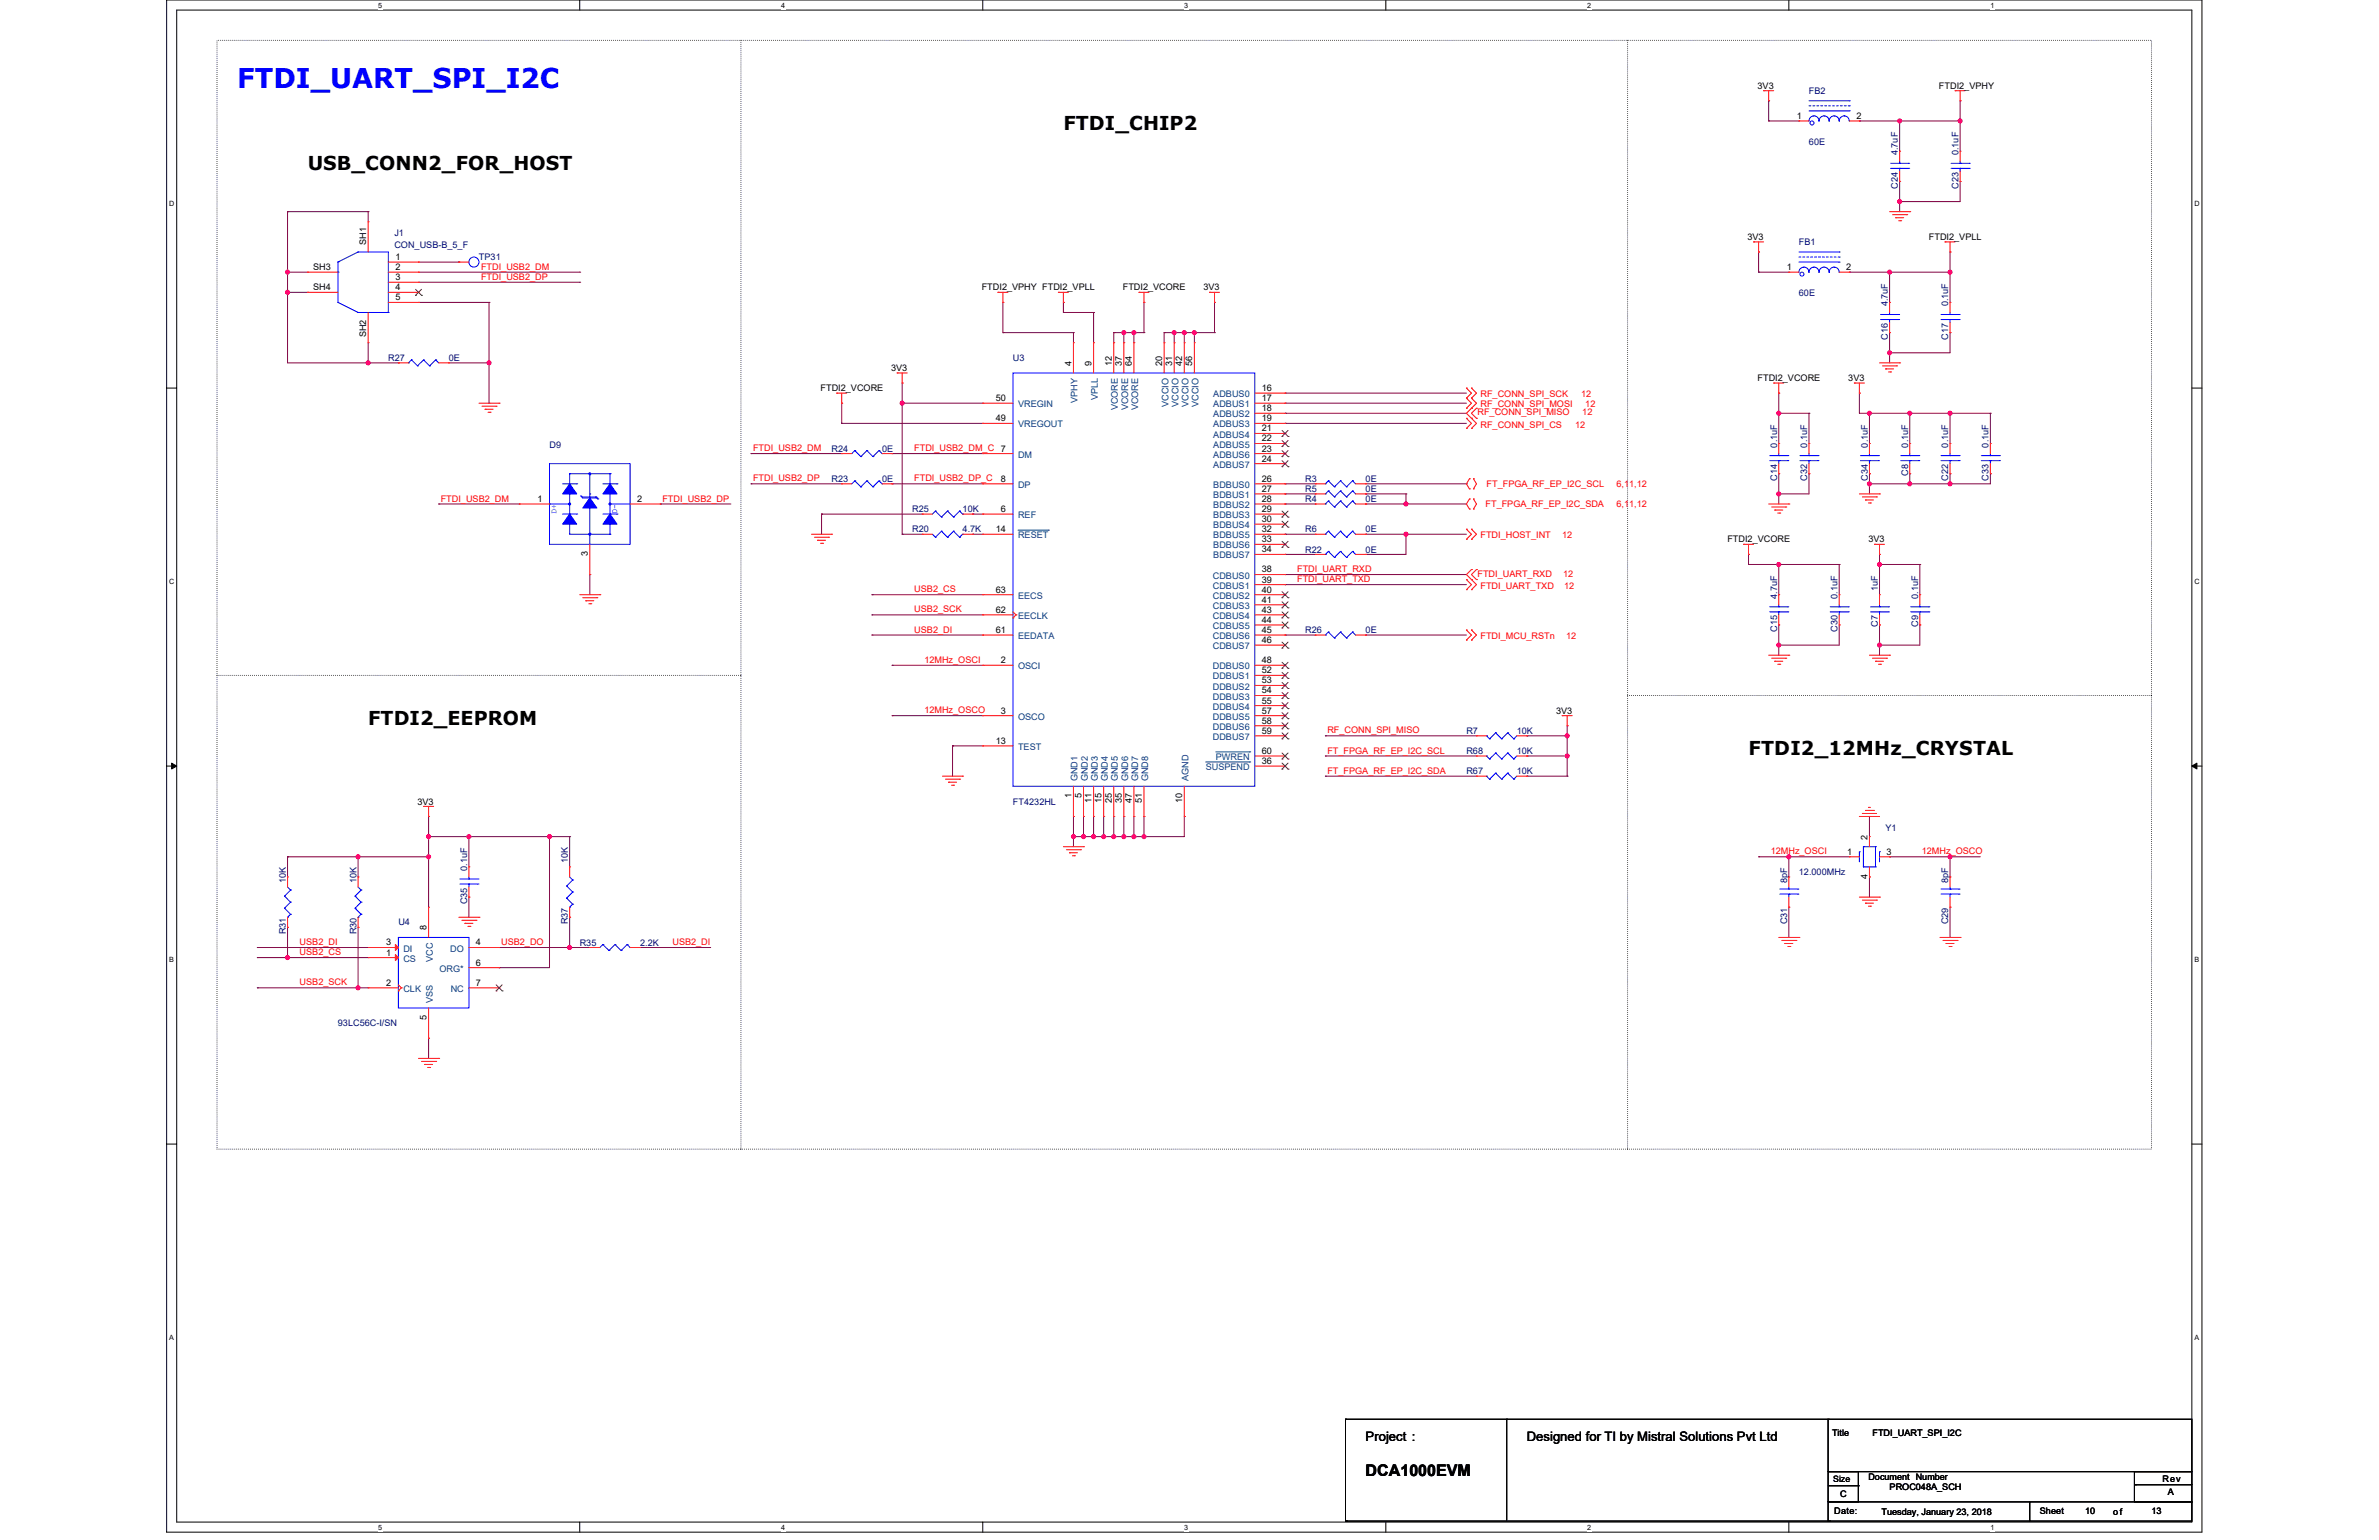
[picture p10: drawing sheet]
<svg xmlns="http://www.w3.org/2000/svg" width="432mm" height="279mm" viewBox="0 0 432 279" stroke-linecap="round" stroke-linejoin="round" font-family="sans-serif">
<defs><g id="words">
<text font-size="4.9" fill="#00f" x="43" y="15.9">FTDI_UART_SPI_I2C</text>
<g font-size="3.5">
<text x="193" y="23.6">FTDI_CHIP2</text>
<text x="55.8" y="30.9">USB_CONN2_FOR_HOST</text>
<text x="66.8" y="131.5">FTDI2_EEPROM</text>
<text x="317.4" y="137">FTDI2_12MHz_CRYSTAL</text>
</g>
<text font-size="2.9" x="247.9" y="267.8">DCA1000EVM</text>
<g font-size="2.4">
<text x="247.9" y="261.5">Project :</text>
<text x="277.1" y="261.5">Designed for TI by Mistral Solutions Pvt Ltd</text>
</g>
<g font-size="1.6">
<text x="319" y="16.1">3V3</text>
<text x="351.9" y="16.1">FTDI2_VPHY</text>
<text x="326.1" y="21.6">1</text>
<text x="336.9" y="21.6">2</text>
<text x="66.4" y="44.4" transform="rotate(-90 66.4 44.4)">SH1</text>
<text x="71.8" y="47.2">1</text>
<text x="317.2" y="43.5">3V3</text>
<text x="350.1" y="43.5">FTDI2_VPLL</text>
<text x="56.8" y="49">SH3</text>
<text x="56.8" y="52.7">SH4</text>
<text x="71.8" y="49">2</text>
<text x="71.8" y="50.8">3</text>
<text x="71.8" y="52.7">4</text>
<text x="178.2" y="52.7">FTDI2_VPHY FTDI2_VPLL</text>
<text x="203.8" y="52.7">FTDI2_VCORE</text>
<text x="218.4" y="52.7">3V3</text>
<text x="324.3" y="49">1</text>
<text x="335.1" y="49">2</text>
<text x="71.8" y="54.5">5</text>
<text x="66.4" y="61.2" transform="rotate(-90 66.4 61.2)">SH2</text>
<text x="148.9" y="71">FTDI2_VCORE</text>
<text x="161.7" y="67.3">3V3</text>
<text x="194.5" y="66.4" transform="rotate(-90 194.5 66.4)">4</text>
<text x="198.1" y="66.4" transform="rotate(-90 198.1 66.4)">9</text>
<text x="201.8" y="66.4" transform="rotate(-90 201.8 66.4)">12</text>
<text x="203.6" y="66.4" transform="rotate(-90 203.6 66.4)">37</text>
<text x="205.4" y="66.4" transform="rotate(-90 205.4 66.4)">64</text>
<text x="210.9" y="66.4" transform="rotate(-90 210.9 66.4)">20</text>
<text x="212.8" y="66.4" transform="rotate(-90 212.8 66.4)">31</text>
<text x="214.6" y="66.4" transform="rotate(-90 214.6 66.4)">42</text>
<text x="216.4" y="66.4" transform="rotate(-90 216.4 66.4)">56</text>
<text x="229" y="70.9">16</text>
<text x="319" y="69.2">FTDI2_VCORE</text>
<text x="335.5" y="69.2">3V3</text>
<text x="180.7" y="72.8">50</text>
<text x="180.7" y="76.4">49</text>
<text x="229" y="72.8">17</text>
<text x="229" y="74.6">18</text>
<text x="229" y="76.4">19</text>
<text x="181.7" y="81.9">7</text>
<text x="229" y="78.3">21</text>
<text x="229" y="80.1">22</text>
<text x="229" y="81.9">23</text>
<text x="229" y="83.8">24</text>
<text x="181.7" y="87.4">8</text>
<text x="229" y="87.4">26</text>
<text x="229" y="89.2">27</text>
<text x="97.5" y="91.1">1</text>
<text x="115.7" y="91.1">2</text>
<text x="181.7" y="92.9">6</text>
<text x="229" y="91.1">28</text>
<text x="229" y="92.9">29</text>
<text x="229" y="94.7">30</text>
<text x="106.7" y="101" transform="rotate(-90 106.7 101)">3</text>
<text x="180.7" y="96.6">14</text>
<text x="229" y="96.6">32</text>
<text x="229" y="98.4">33</text>
<text x="229" y="100.2">34</text>
<text x="313.5" y="98.4">FTDI2_VCORE</text>
<text x="339.1" y="98.4">3V3</text>
<text x="180.7" y="107.5">63</text>
<text x="229" y="103.9">38</text>
<text x="229" y="105.7">39</text>
<text x="229" y="107.5">40</text>
<text x="180.7" y="111.2">62</text>
<text x="229" y="109.4">41</text>
<text x="229" y="111.2">43</text>
<text x="229" y="113">44</text>
<text x="180.7" y="114.8">61</text>
<text x="229" y="114.8">45</text>
<text x="229" y="116.7">46</text>
<text x="181.7" y="120.3">2</text>
<text x="229" y="120.3">48</text>
<text x="229" y="122.2">52</text>
<text x="229" y="124">53</text>
<text x="229" y="125.8">54</text>
<text x="181.7" y="129.5">3</text>
<text x="229" y="127.6">55</text>
<text x="229" y="129.5">57</text>
<text x="229" y="131.3">58</text>
<text x="282.4" y="129.5">3V3</text>
<text x="180.7" y="135">13</text>
<text x="229" y="136.8">60</text>
<text x="229" y="133.1">59</text>
<text x="229" y="138.6">36</text>
<text x="75.8" y="146">3V3</text>
<text x="194.5" y="144.8" transform="rotate(-90 194.5 144.8)">1</text>
<text x="196.3" y="144.8" transform="rotate(-90 196.3 144.8)">5</text>
<text x="198.1" y="145.8" transform="rotate(-90 198.1 145.8)">11</text>
<text x="199.9" y="145.8" transform="rotate(-90 199.9 145.8)">15</text>
<text x="201.8" y="145.8" transform="rotate(-90 201.8 145.8)">25</text>
<text x="203.6" y="145.8" transform="rotate(-90 203.6 145.8)">35</text>
<text x="205.4" y="145.8" transform="rotate(-90 205.4 145.8)">47</text>
<text x="207.3" y="145.8" transform="rotate(-90 207.3 145.8)">51</text>
<text x="214.6" y="145.8" transform="rotate(-90 214.6 145.8)">10</text>
<text x="335.3" y="155.1">1</text>
<text x="338.9" y="152.3" transform="rotate(-90 338.9 152.3)">2</text>
<text x="342.4" y="155.1">3</text>
<text x="338.9" y="159.5" transform="rotate(-90 338.9 159.5)">4</text>
<text x="70.1" y="173.4">1</text>
<text x="70.1" y="171.5">3</text>
<text x="77.4" y="168.8" transform="rotate(-90 77.4 168.8)">8</text>
<text x="86.4" y="171.5">4</text>
<text x="70.1" y="178.8">2</text>
<text x="86.4" y="175.2">6</text>
<text x="86.4" y="178.8">7</text>
<text x="77.4" y="185.1" transform="rotate(-90 77.4 185.1)">5</text>
<text x="332.5" y="260.4">Title</text>
<text x="339.9" y="260.4">FTDI_UART_SPI_I2C</text>
<text x="332.7" y="268.8">Size</text>
<text x="339.1" y="268.5">Document Number</text>
<text x="392.5" y="268.9">Rev</text>
<text x="332.9" y="274.7">Date:</text>
<text x="334" y="271.6">C</text>
<text x="341.5" y="274.9">Tuesday, January 23, 2018</text>
<text x="343" y="270.3">PROC048A_SCH</text>
<text x="370.2" y="274.7">Sheet</text>
<text x="378.4" y="274.7">10</text>
<text x="383.6" y="274.9">of</text>
<text x="390.5" y="274.7">13</text>
<text x="393.4" y="271.2">A</text>
</g>
<g font-size="1.6" fill="#000080">
<text x="328.3" y="17">FB2</text>
<text x="328.3" y="26.4">60E</text>
<text x="344.5" y="28.2" transform="rotate(-90 344.5 28.2)">4.7uF</text>
<text x="355.5" y="28.2" transform="rotate(-90 355.5 28.2)">0.1uF</text>
<text x="344.5" y="34.2" transform="rotate(-90 344.5 34.2)">C24</text>
<text x="355.5" y="34.2" transform="rotate(-90 355.5 34.2)">C23</text>
<text x="71.6" y="42.8">J1</text>
<text x="71.6" y="45">CON_USB-B_5_F</text>
<text x="86.9" y="47.2">TP31</text>
<text x="326.5" y="44.5">FB1</text>
<text x="326.5" y="53.8">60E</text>
<text x="342.7" y="55.6" transform="rotate(-90 342.7 55.6)">4.7uF</text>
<text x="353.6" y="55.6" transform="rotate(-90 353.6 55.6)">0.1uF</text>
<text x="70.5" y="65.5">R27</text>
<text x="81.5" y="65.5">0E</text>
<text x="183.9" y="65.5">U3</text>
<text x="342.7" y="61.6" transform="rotate(-90 342.7 61.6)">C16</text>
<text x="353.6" y="61.6" transform="rotate(-90 353.6 61.6)">C17</text>
<text x="99.7" y="81.2">D9</text>
<text x="150.9" y="82">R24</text>
<text x="160.1" y="82">0E</text>
<text x="322.5" y="81.2" transform="rotate(-90 322.5 81.2)">0.1uF</text>
<text x="328" y="81.2" transform="rotate(-90 328 81.2)">0.1uF</text>
<text x="339" y="81.2" transform="rotate(-90 339 81.2)">0.1uF</text>
<text x="346.3" y="81.2" transform="rotate(-90 346.3 81.2)">0.1uF</text>
<text x="353.6" y="81.2" transform="rotate(-90 353.6 81.2)">0.1uF</text>
<text x="360.9" y="81.2" transform="rotate(-90 360.9 81.2)">0.1uF</text>
<text x="150.9" y="87.4">R23</text>
<text x="160.1" y="87.4">0E</text>
<text x="236.9" y="89.3">R5</text>
<text x="236.9" y="87.4">R3</text>
<text x="247.9" y="89.3">0E</text>
<text x="247.9" y="87.4">0E</text>
<text x="322.5" y="87.2" transform="rotate(-90 322.5 87.2)">C14</text>
<text x="328" y="87.2" transform="rotate(-90 328 87.2)">C32</text>
<text x="339" y="87.2" transform="rotate(-90 339 87.2)">C34</text>
<text x="346.3" y="86.3" transform="rotate(-90 346.3 86.3)">C8</text>
<text x="353.6" y="87.2" transform="rotate(-90 353.6 87.2)">C22</text>
<text x="360.9" y="87.2" transform="rotate(-90 360.9 87.2)">C33</text>
<text x="165.6" y="92.9">R25</text>
<text x="174.7" y="92.9">10K</text>
<text x="236.9" y="91.1">R4</text>
<text x="247.9" y="91.1">0E</text>
<text x="165.6" y="96.6">R20</text>
<text x="174.7" y="96.6">4.7K</text>
<text x="236.9" y="96.6">R6</text>
<text x="236.9" y="100.2">R22</text>
<text x="247.9" y="100.2">0E</text>
<text x="247.9" y="96.6">0E</text>
<text x="340.8" y="107.2" transform="rotate(-90 340.8 107.2)">1uF</text>
<text x="322.5" y="108.6" transform="rotate(-90 322.5 108.6)">4.7uF</text>
<text x="333.5" y="108.6" transform="rotate(-90 333.5 108.6)">0.1uF</text>
<text x="340.8" y="113.8" transform="rotate(-90 340.8 113.8)">C7</text>
<text x="348.1" y="113.8" transform="rotate(-90 348.1 113.8)">C9</text>
<text x="348.1" y="108.6" transform="rotate(-90 348.1 108.6)">0.1uF</text>
<text x="236.9" y="114.9">R26</text>
<text x="247.9" y="114.9">0E</text>
<text x="322.5" y="114.7" transform="rotate(-90 322.5 114.7)">C15</text>
<text x="333.5" y="114.7" transform="rotate(-90 333.5 114.7)">C30</text>
<text x="266.2" y="133.2">R7</text>
<text x="266.2" y="136.8">R68</text>
<text x="275.3" y="136.8">10K</text>
<text x="275.3" y="133.2">10K</text>
<text x="266.2" y="140.5">R67</text>
<text x="275.3" y="140.5">10K</text>
<text x="183.9" y="146">FT4232HL</text>
<text x="342.2" y="150.7">Y1</text>
<text x="51.9" y="160.2" transform="rotate(-90 51.9 160.2)">10K</text>
<text x="64.7" y="160.2" transform="rotate(-90 64.7 160.2)">10K</text>
<text x="84.8" y="158" transform="rotate(-90 84.8 158)">0.1uF</text>
<text x="103.1" y="156.5" transform="rotate(-90 103.1 156.5)">10K</text>
<text x="324.4" y="160.2" transform="rotate(-90 324.4 160.2)">8pF</text>
<text x="326.5" y="158.8">12.000MHz</text>
<text x="353.6" y="160.2" transform="rotate(-90 353.6 160.2)">8pF</text>
<text x="72.3" y="167.9">U4</text>
<text x="84.8" y="164" transform="rotate(-90 84.8 164)">C35</text>
<text x="103.1" y="167.7" transform="rotate(-90 103.1 167.7)">R37</text>
<text x="324.4" y="167.7" transform="rotate(-90 324.4 167.7)">C31</text>
<text x="353.6" y="167.7" transform="rotate(-90 353.6 167.7)">C29</text>
<text x="51.9" y="169.5" transform="rotate(-90 51.9 169.5)">R31</text>
<text x="64.7" y="169.5" transform="rotate(-90 64.7 169.5)">R30</text>
<text x="105.2" y="171.6">R35</text>
<text x="116.2" y="171.6">2.2K</text>
<text x="61.3" y="186.2">93LC56C-I/SN</text>
</g>
<g font-size="1.6" fill="#f00">
<text x="87.3" y="48.9">FTDI_USB2_DM</text>
<text x="87.3" y="50.8">FTDI_USB2_DP</text>
<text x="268.2" y="75.4">RF_CONN_SPI_MISO</text>
<text x="268.7" y="77.6">RF_CONN_SPI_CS</text>
<text x="268.7" y="72.1">RF_CONN_SPI_SCK</text>
<text x="268.7" y="73.9">RF_CONN_SPI_MOSI</text>
<text x="285.9" y="77.6">12</text>
<text x="287" y="72.1">12</text>
<text x="287.2" y="75.4">12</text>
<text x="287.7" y="73.9">12</text>
<text x="136.7" y="81.9">FTDI_USB2_DM</text>
<text x="165.9" y="81.9">FTDI_USB2_DM_C</text>
<text x="136.7" y="87.4">FTDI_USB2_DP</text>
<text x="165.9" y="87.4">FTDI_USB2_DP_C</text>
<text x="269.8" y="88.4">FT_FPGA_RF_EP_I2C_SCL</text>
<text x="293.4" y="88.4">6,11,12</text>
<text x="80" y="91">FTDI_USB2_DM</text>
<text x="120.2" y="91">FTDI_USB2_DP</text>
<text x="269.6" y="92">FT_FPGA_RF_EP_I2C_SDA</text>
<text x="293.4" y="92">6,11,12</text>
<text x="268.7" y="97.7">FTDI_HOST_INT</text>
<text x="283.5" y="97.7">12</text>
<text x="165.9" y="107.5">USB2_CS</text>
<text x="235.4" y="103.8">FTDI_UART_RXD</text>
<text x="235.4" y="105.6">FTDI_UART_TXD</text>
<text x="268.2" y="104.6">FTDI_UART_RXD</text>
<text x="268.7" y="106.8">FTDI_UART_TXD</text>
<text x="283.7" y="104.6">12</text>
<text x="283.9" y="106.8">12</text>
<text x="165.9" y="111.1">USB2_SCK</text>
<text x="165.9" y="114.8">USB2_DI</text>
<text x="268.7" y="116">FTDI_MCU_RSTn</text>
<text x="284.3" y="116">12</text>
<text x="167.8" y="120.3">12MHz_OSCI</text>
<text x="167.8" y="129.4">12MHz_OSCO</text>
<text x="240.9" y="133.1">RF_CONN_SPI_MISO</text>
<text x="240.9" y="136.7">FT_FPGA_RF_EP_I2C_SCL</text>
<text x="240.9" y="140.4">FT_FPGA_RF_EP_I2C_SDA</text>
<text x="321.4" y="155">12MHz_OSCI</text>
<text x="348.8" y="155">12MHz_OSCO</text>
<text x="54.4" y="171.5">USB2_DI</text>
<text x="54.4" y="173.3">USB2_CS</text>
<text x="91" y="171.5">USB2_DO</text>
<text x="122.1" y="171.5">USB2_DI</text>
<text x="54.4" y="178.8">USB2_SCK</text>
</g>
<g font-size="1.6" fill="#004080">
<text x="184.8" y="73.9">VREGIN</text>
<text x="184.8" y="77.6">VREGOUT</text>
<text x="195.6" y="73.1" transform="rotate(-90 195.6 73.1)">VPHY</text>
<text x="199.3" y="72.6" transform="rotate(-90 199.3 72.6)">VPLL</text>
<text x="202.9" y="74.5" transform="rotate(-90 202.9 74.5)">VCORE</text>
<text x="204.7" y="74.5" transform="rotate(-90 204.7 74.5)">VCORE</text>
<text x="206.6" y="74.5" transform="rotate(-90 206.6 74.5)">VCORE</text>
<text x="212.1" y="73.8" transform="rotate(-90 212.1 73.8)">VCCIO</text>
<text x="213.9" y="73.8" transform="rotate(-90 213.9 73.8)">VCCIO</text>
<text x="215.7" y="73.8" transform="rotate(-90 215.7 73.8)">VCCIO</text>
<text x="217.5" y="73.8" transform="rotate(-90 217.5 73.8)">VCCIO</text>
<text x="220.2" y="72.1">ADBUS0</text>
<text x="220.2" y="73.9">ADBUS1</text>
<text x="220.2" y="75.7">ADBUS2</text>
<text x="220.2" y="77.6">ADBUS3</text>
<text x="184.8" y="83">DM</text>
<text x="220.2" y="79.4">ADBUS4</text>
<text x="220.2" y="81.2">ADBUS5</text>
<text x="220.2" y="83">ADBUS6</text>
<text x="184.8" y="88.5">DP</text>
<text x="220.2" y="84.9">ADBUS7</text>
<text x="220.2" y="88.5">BDBUS0</text>
<text x="184.8" y="94">REF</text>
<text x="220.2" y="90.4">BDBUS1</text>
<text x="220.2" y="92.2">BDBUS2</text>
<text x="220.2" y="94">BDBUS3</text>
<text x="220.2" y="95.8">BDBUS4</text>
<text x="184.8" y="97.7">RESET</text>
<text x="220.2" y="97.7">BDBUS5</text>
<text x="220.2" y="99.5">BDBUS6</text>
<text x="220.2" y="101.3">BDBUS7</text>
<text x="220.1" y="105">CDBUS0</text>
<text x="220.1" y="106.8">CDBUS1</text>
<text x="184.8" y="112.3">EECLK</text>
<text x="184.8" y="108.6">EECS</text>
<text x="220.1" y="108.6">CDBUS2</text>
<text x="220.1" y="110.5">CDBUS3</text>
<text x="220.1" y="112.3">CDBUS4</text>
<text x="184.8" y="116">EEDATA</text>
<text x="220.1" y="114.1">CDBUS5</text>
<text x="220.1" y="116">CDBUS6</text>
<text x="220.1" y="117.8">CDBUS7</text>
<text x="184.8" y="121.4">OSCI</text>
<text x="220.1" y="121.4">DDBUS0</text>
<text x="220.1" y="123.3">DDBUS1</text>
<text x="220.1" y="125.1">DDBUS2</text>
<text x="184.8" y="130.6">OSCO</text>
<text x="220.1" y="126.9">DDBUS3</text>
<text x="220.1" y="128.8">DDBUS4</text>
<text x="220.1" y="130.6">DDBUS5</text>
<text x="184.8" y="136.1">TEST</text>
<text x="220.1" y="132.4">DDBUS6</text>
<text x="220.1" y="134.2">DDBUS7</text>
<text x="220.7" y="137.9">PWREN</text>
<text x="195.6" y="141.7" transform="rotate(-90 195.6 141.7)">GND1</text>
<text x="197.4" y="141.7" transform="rotate(-90 197.4 141.7)">GND2</text>
<text x="199.3" y="141.7" transform="rotate(-90 199.3 141.7)">GND3</text>
<text x="201.1" y="141.7" transform="rotate(-90 201.1 141.7)">GND4</text>
<text x="202.9" y="141.7" transform="rotate(-90 202.9 141.7)">GND5</text>
<text x="204.7" y="141.7" transform="rotate(-90 204.7 141.7)">GND6</text>
<text x="206.6" y="141.7" transform="rotate(-90 206.6 141.7)">GND7</text>
<text x="208.4" y="141.7" transform="rotate(-90 208.4 141.7)">GND8</text>
<text x="215.7" y="141.7" transform="rotate(-90 215.7 141.7)">AGND</text>
<text x="218.8" y="139.7">SUSPEND</text>
<text x="73.2" y="172.7">DI</text>
<text x="81.7" y="172.7">DO</text>
<text x="73.2" y="174.5">CS</text>
<text x="73.2" y="180">CLK</text>
<text x="78.6" y="174.5" transform="rotate(-90 78.6 174.5)">VCC</text>
<text x="79.8" y="176.3">ORG*</text>
<text x="81.8" y="180">NC</text>
<text x="78.6" y="182" transform="rotate(-90 78.6 182)">VSS</text>
</g>
<g font-size="1.5" fill="#00f">
<text x="101" y="93.3" transform="rotate(-90 101 93.3)">D+</text>
<text x="112" y="93.3" transform="rotate(-90 112 93.3)">D-</text>
</g>
<g font-size="1.3">
<text x="68.6" y="1.4">5</text>
<text x="141.8" y="1.4">4</text>
<text x="215" y="1.4">3</text>
<text x="288.1" y="1.4">2</text>
<text x="361.3" y="1.4">1</text>
<text x="30.7" y="37.3">D</text>
<text x="398.3" y="37.3">D</text>
<text x="30.7" y="105.9">C</text>
<text x="398.3" y="105.9">C</text>
<text x="30.7" y="174.5">B</text>
<text x="398.3" y="174.5">B</text>
<text x="30.7" y="243">A</text>
<text x="398.3" y="243">A</text>
<text x="68.6" y="277.5">5</text>
<text x="141.8" y="277.5">4</text>
<text x="215" y="277.5">3</text>
<text x="288.1" y="277.5">2</text>
<text x="361.3" y="277.5">1</text>
</g>
</g></defs>
<path d="M30.2 0h369.5v278h-369.5zM32.1 1.8h365.7v274.3h-365.7z" fill="none" stroke="#000" stroke-width=".18"/>
<g fill="#fff">
<path d="M68.7 .2h.7v1.4h-.7z"/>
<path d="M68.7 276.3h.7v1.5h-.7z"/>
</g>
<path d="M105.2 0v1.8M105.2 276.1v1.9" fill="none" stroke="#000" stroke-width=".18"/>
<g fill="#fff">
<path d="M141.8 .2h.7v1.4h-.7z"/>
<path d="M141.8 276.3h.7v1.5h-.7z"/>
</g>
<path d="M178.4 0v1.8M178.4 276.1v1.9" fill="none" stroke="#000" stroke-width=".18"/>
<g fill="#fff">
<path d="M215 .2h.7v1.4h-.7z"/>
<path d="M215 276.3h.7v1.5h-.7z"/>
</g>
<path d="M251.5 0v1.8M251.5 276.1v1.9" fill="none" stroke="#000" stroke-width=".18"/>
<g fill="#fff">
<path d="M288.1 .2h.7v1.4h-.7z"/>
<path d="M288.1 276.3h.7v1.5h-.7z"/>
</g>
<path d="M324.7 0v1.8M324.7 276.1v1.9" fill="none" stroke="#000" stroke-width=".18"/>
<g fill="#fff">
<path d="M361.3 .2h.7v1.4h-.7z"/>
<path d="M361.3 276.3h.7v1.5h-.7z"/>
<path d="M30.7 36.1h1v1.5h-1z"/>
<path d="M398.3 36.1h.9v1.5h-.9z"/>
<path d="M30.7 104.7h1v1.5h-1z"/>
<path d="M398.3 104.7h.9v1.5h-.9z"/>
</g>
<path d="M30.2 70.4h1.9M397.8 70.4h1.9" fill="none" stroke="#000" stroke-width=".18"/>
<g fill="#fff">
<path d="M30.7 173.3h.9v1.4h-.9z"/>
<path d="M398.3 173.3h.9v1.4h-.9z"/>
</g>
<path d="M30.2 139h1.9M31.2 138.5l.9 .5-.9 .5zM397.8 139l.9-.5v1zM397.8 139h1.9" fill="none" stroke="#000" stroke-width=".18"/>
<path d="M31.2 138.5l.9 .5-.9 .5zM397.8 139l.9-.5v1z" fill="#000"/>
<g fill="#fff">
<path d="M30.7 241.9h.9v1.4h-.9z"/>
<path d="M398.3 241.9h.9v1.4h-.9z"/>
</g>
<path d="M30.2 207.6h1.9M397.8 207.6h1.9" fill="none" stroke="#000" stroke-width=".18"/>
<path d="M39.4 7.3h351.1v201.2h-351.1zM134.5 7.3v201.2M295.4 7.3v201.2M39.4 122.5h95.1M134.5 122.5h.1M295.4 126.2h95.1M390.5 126.2h.1M134.5 208.5h.1M295.4 208.5h.1" fill="none" stroke="#000" stroke-width=".18" stroke-dasharray="0 .4"/>
<path d="M284.4 131.7h.1M284.4 131.7v1.8" fill="none" stroke="#800040" stroke-width=".18"/>
<circle cx="284.4" cy="133.5" r=".37" fill="#f0f"/>
<circle cx="284.4" cy="133.5" r=".37" fill="none" stroke="#f0f" stroke-width=".18"/>
<g fill="none" stroke="#800040" stroke-width=".18">
<path d="M182 54.9h.1M182 54.9v5.5M193 54.9h.1M193 56.7h.1M193 54.9v1.8M193 56.7h5.5M198.5 56.7h.1M198.5 56.7v5.5M163.7 69.5h.1M163.7 69.5v3.7M182 60.4h.1M182 60.4h12.8"/>
<path d="M194.8 60.4h.1M194.8 60.4v1.8M240.6 133.5h.1M240.6 133.5h27.4M277.1 133.5h.1M277.1 133.5h7.3"/>
</g>
<circle cx="163.7" cy="73.1" r=".37" fill="#f0f"/>
<circle cx="163.7" cy="73.1" r=".37" fill="none" stroke="#f0f" stroke-width=".18"/>
<g fill="none" stroke="#800040" stroke-width=".18">
<path d="M207.6 54.9h.1M207.6 54.9v5.5M220.4 54.9h.1M220.4 54.9v5.5M152.8 73.2h.1M152.8 76.8h.1M152.8 73.2v3.6M152.8 76.8h25.6M163.7 73.2h.1M163.7 73.2h14.7M202.2 60.4h.1M202.2 60.4v1.8"/>
<path d="M204 60.4h.1M204 60.4v1.8M205.8 60.4h.1M205.8 60.4v1.8M205.8 60.4h1.8M207.6 60.4h.1M211.3 60.4h.1M211.3 60.4v1.8M213.1 60.4h.1M213.1 60.4h1.9M213.1 60.4v1.8M215 60.4h.1"/>
<path d="M215 60.4v1.8M216.8 60.4h.1M216.8 60.4h3.6M216.8 60.4v1.8M220.4 60.4h.1"/>
</g>
<circle cx="213.1" cy="60.3" r=".37" fill="#f0f"/>
<circle cx="213.1" cy="60.3" r=".37" fill="none" stroke="#f0f" stroke-width=".18"/>
<g fill="none" stroke="#800040" stroke-width=".18">
<path d="M163.7 73.2h.1M163.7 73.2v23.7M136.3 82.3h.1M136.3 87.8h.1M136.3 82.3h16.5M136.3 87.8h16.5M149.1 93.3h.1M149.1 93.3h18.3M149.1 93.3v3.6M161.9 82.3h.1M161.9 87.8h.1M161.9 82.3h16.5"/>
<path d="M161.9 87.8h16.5M163.7 96.9h.1M163.7 96.9h3.7M176.5 93.3h.1M176.5 96.9h.1M176.5 93.3h1.9M176.5 96.9h1.9M158.3 115.2h.1M158.3 111.6h.1M158.3 107.9h.1M158.3 115.2h20.1M158.3 111.6h20.1"/>
<path d="M158.3 107.9h20.1M172.9 135.3h.1M172.9 135.3v5.5M172.9 135.3h5.5M194.8 148.1h.1M194.8 148.1v3.7"/>
</g>
<circle cx="194.8" cy="151.8" r=".37" fill="#f0f"/>
<circle cx="194.8" cy="151.8" r=".37" fill="none" stroke="#f0f" stroke-width=".18"/>
<path d="M194.8 151.8h.1M194.8 151.8h3.7M194.8 151.8v1.8M196.7 148.1h.1M196.7 151.8h.1M196.7 148.1v3.7M215 148.1h.1M215 148.1v3.7" fill="none" stroke="#800040" stroke-width=".18"/>
<circle cx="198.5" cy="151.8" r=".37" fill="#f0f"/>
<circle cx="198.5" cy="151.8" r=".37" fill="none" stroke="#f0f" stroke-width=".18"/>
<circle cx="196.7" cy="151.8" r=".37" fill="#f0f"/>
<circle cx="196.7" cy="151.8" r=".37" fill="none" stroke="#f0f" stroke-width=".18"/>
<path d="M198.5 148.1h.1M198.5 151.8h.1M198.5 148.1v3.7M198.5 151.8h3.7M200.3 148.1h.1M200.3 151.8h.1M200.3 148.1v3.7" fill="none" stroke="#800040" stroke-width=".18"/>
<circle cx="202.1" cy="151.8" r=".37" fill="#f0f"/>
<circle cx="202.1" cy="151.8" r=".37" fill="none" stroke="#f0f" stroke-width=".18"/>
<circle cx="200.3" cy="151.8" r=".37" fill="#f0f"/>
<circle cx="200.3" cy="151.8" r=".37" fill="none" stroke="#f0f" stroke-width=".18"/>
<path d="M202.2 148.1h.1M202.2 151.8h.1M202.2 148.1v3.7M202.2 151.8h3.6M204 148.1h.1M204 151.8h.1M204 148.1v3.7" fill="none" stroke="#800040" stroke-width=".18"/>
<circle cx="205.8" cy="151.8" r=".37" fill="#f0f"/>
<circle cx="205.8" cy="151.8" r=".37" fill="none" stroke="#f0f" stroke-width=".18"/>
<circle cx="204" cy="151.8" r=".37" fill="#f0f"/>
<circle cx="204" cy="151.8" r=".37" fill="none" stroke="#f0f" stroke-width=".18"/>
<path d="M205.8 148.1h.1M205.8 151.8h.1M205.8 148.1v3.7M205.8 151.8h1.8" fill="none" stroke="#800040" stroke-width=".18"/>
<circle cx="207.6" cy="151.8" r=".37" fill="#f0f"/>
<circle cx="207.6" cy="151.8" r=".37" fill="none" stroke="#f0f" stroke-width=".18"/>
<g fill="none" stroke="#800040" stroke-width=".18">
<path d="M233.2 73.2h.1M233.2 75h.1M233.2 71.3h.1M233.2 76.8h.1M233.2 73.2h33M233.2 75h33M233.2 71.3h33M233.2 76.8h33M233.2 96.9h.1M233.2 96.9h5.5M247.9 96.9h.1M247.9 96.9h18.3"/>
<path d="M255.2 96.9h.1M255.2 96.9v3.7h-7.3M233.2 104.2h.1M233.2 106.1h.1M233.2 100.6h.1M233.2 104.2h33M233.2 106.1h33M233.2 100.6h5.5M247.9 100.6h.1M207.6 148.1h.1M207.6 151.8h.1M207.6 148.1v3.7"/>
<path d="M207.6 151.8h7.4"/>
</g>
<circle cx="255.2" cy="96.9" r=".37" fill="#f0f"/>
<circle cx="255.2" cy="96.9" r=".37" fill="none" stroke="#f0f" stroke-width=".18"/>
<path d="M233.2 89.6h.1M233.2 91.4h.1M233.2 89.6h5.5M233.2 91.4h5.5M247.9 91.4h.1M247.9 91.4h18.3M255.2 89.6h.1M255.2 91.4h.1M255.2 89.6v1.8" fill="none" stroke="#800040" stroke-width=".18"/>
<circle cx="255.2" cy="91.4" r=".37" fill="#f0f"/>
<circle cx="255.2" cy="91.4" r=".37" fill="none" stroke="#f0f" stroke-width=".18"/>
<path d="M344.8 32.9h.1M344.8 32.9v3.7M355.8 21.9h.1M355.8 32.9h.1M355.8 21.9v5.5M355.8 32.9v3.7M247.9 89.6h.1M247.9 89.6h7.3M233.2 115.2h.1M233.2 115.2h5.5M247.9 115.2h.1M247.9 115.2h18.3" fill="none" stroke="#800040" stroke-width=".18"/>
<circle cx="344.8" cy="36.6" r=".37" fill="#f0f"/>
<circle cx="344.8" cy="36.6" r=".37" fill="none" stroke="#f0f" stroke-width=".18"/>
<path d="M337.5 21.9h.1M337.5 21.9h18.3M344.8 21.9h.1M344.8 21.9v5.5" fill="none" stroke="#800040" stroke-width=".18"/>
<circle cx="355.8" cy="21.9" r=".37" fill="#f0f"/>
<circle cx="355.8" cy="21.9" r=".37" fill="none" stroke="#f0f" stroke-width=".18"/>
<circle cx="344.8" cy="21.9" r=".37" fill="#f0f"/>
<circle cx="344.8" cy="21.9" r=".37" fill="none" stroke="#f0f" stroke-width=".18"/>
<path d="M321 18.3h.1M321 18.3v3.6M355.8 18.3h.1M355.8 18.3v3.6M321 21.9h.1M321 21.9h5.5M344.8 36.6h.1M344.8 36.6h11M344.8 36.6v1.8M353.9 49.4h.1M353.9 49.4v5.5" fill="none" stroke="#800040" stroke-width=".18"/>
<circle cx="353.9" cy="49.4" r=".37" fill="#f0f"/>
<circle cx="353.9" cy="49.4" r=".37" fill="none" stroke="#f0f" stroke-width=".18"/>
<path d="M335.7 49.4h.1M335.7 49.4h7.3M343 49.4h.1M343 49.4v5.5M343 60.4h.1M343 60.4v3.6M353.9 60.4h.1M353.9 60.4v3.6" fill="none" stroke="#800040" stroke-width=".18"/>
<circle cx="343" cy="49.4" r=".37" fill="#f0f"/>
<circle cx="343" cy="49.4" r=".37" fill="none" stroke="#f0f" stroke-width=".18"/>
<path d="M319.2 45.7h.1M319.2 49.4h.1M319.2 49.4h5.5M319.2 45.7v3.7M343 49.4h.1M353.9 45.7h.1M353.9 45.7v3.7h-10.9M343 64h.1M343 64h10.9" fill="none" stroke="#800040" stroke-width=".18"/>
<circle cx="343" cy="64" r=".37" fill="#f0f"/>
<circle cx="343" cy="64" r=".37" fill="none" stroke="#f0f" stroke-width=".18"/>
<path d="M202.2 60.4h1.8M204 60.4h.1M211.3 60.4h.1M211.3 60.4h1.8M328.3 75h.1M328.3 75v5.5M343 64h.1M343 64v1.8M322.9 86h.1M322.9 86v3.6M328.3 86h.1M328.3 86v3.6" fill="none" stroke="#800040" stroke-width=".18"/>
<circle cx="322.8" cy="89.6" r=".37" fill="#f0f"/>
<circle cx="322.8" cy="89.6" r=".37" fill="none" stroke="#f0f" stroke-width=".18"/>
<path d="M322.9 75h.1M322.9 75v5.5M322.9 75h5.4" fill="none" stroke="#800040" stroke-width=".18"/>
<circle cx="322.8" cy="75" r=".37" fill="#f0f"/>
<circle cx="322.8" cy="75" r=".37" fill="none" stroke="#f0f" stroke-width=".18"/>
<g fill="none" stroke="#800040" stroke-width=".18">
<path d="M322.9 71.3h.1M322.9 71.3v3.7M337.5 71.3h.1M337.5 71.3v3.7h1.8M339.3 75h.1M339.3 75v5.5M346.6 75h.1M346.6 75v5.5M322.9 89.6h.1M322.9 89.6v1.8M322.9 89.6h5.4M339.3 86h.1"/>
<path d="M339.3 87.8h.1M339.3 86v3.6M346.6 86h.1M346.6 86v1.8"/>
</g>
<circle cx="339.3" cy="87.8" r=".37" fill="#f0f"/>
<circle cx="339.3" cy="87.8" r=".37" fill="none" stroke="#f0f" stroke-width=".18"/>
<path d="M353.9 75h.1M353.9 75h7.4M339.3 87.8h.1M339.3 87.8h7.3" fill="none" stroke="#800040" stroke-width=".18"/>
<circle cx="353.9" cy="75" r=".37" fill="#f0f"/>
<circle cx="353.9" cy="75" r=".37" fill="none" stroke="#f0f" stroke-width=".18"/>
<path d="M353.9 75h.1M353.9 75v5.5M361.3 75h.1M361.3 75v5.5M353.9 86h.1M353.9 87.8h.1M353.9 86v1.8M361.3 86h.1M361.3 86v1.8h-7.4" fill="none" stroke="#800040" stroke-width=".18"/>
<circle cx="353.9" cy="87.8" r=".37" fill="#f0f"/>
<circle cx="353.9" cy="87.8" r=".37" fill="none" stroke="#f0f" stroke-width=".18"/>
<path d="M346.6 75h.1M346.6 75h7.3" fill="none" stroke="#800040" stroke-width=".18"/>
<circle cx="346.6" cy="75" r=".37" fill="#f0f"/>
<circle cx="346.6" cy="75" r=".37" fill="none" stroke="#f0f" stroke-width=".18"/>
<path d="M346.6 87.8h.1M346.6 87.8h7.3" fill="none" stroke="#800040" stroke-width=".18"/>
<circle cx="346.6" cy="87.8" r=".37" fill="#f0f"/>
<circle cx="346.6" cy="87.8" r=".37" fill="none" stroke="#f0f" stroke-width=".18"/>
<path d="M322.9 113.4h.1M322.9 102.4h.1M322.9 102.4v5.5M322.9 113.4v3.6M333.8 102.4h.1M333.8 113.4h.1M333.8 102.4v5.5M333.8 113.4v3.6" fill="none" stroke="#800040" stroke-width=".18"/>
<circle cx="322.8" cy="102.4" r=".37" fill="#f0f"/>
<circle cx="322.8" cy="102.4" r=".37" fill="none" stroke="#f0f" stroke-width=".18"/>
<path d="M317.4 100.6h.1M317.4 100.6v1.8h5.5M322.9 102.4h.1M322.9 117h.1M322.9 117h10.9" fill="none" stroke="#800040" stroke-width=".18"/>
<circle cx="322.8" cy="117" r=".37" fill="#f0f"/>
<circle cx="322.8" cy="117" r=".37" fill="none" stroke="#f0f" stroke-width=".18"/>
<path d="M322.9 117h.1M322.9 117v1.9M341.1 113.4h.1M341.1 117h.1M341.1 113.4v3.6M348.5 113.4h.1M348.5 113.4v3.6h-7.4" fill="none" stroke="#800040" stroke-width=".18"/>
<circle cx="341.1" cy="117" r=".37" fill="#f0f"/>
<circle cx="341.1" cy="117" r=".37" fill="none" stroke="#f0f" stroke-width=".18"/>
<path d="M341.1 117h.1M341.1 100.6h.1M341.1 102.4h.1M341.1 100.6v7.3M341.1 117v1.9M341.1 102.4h7.4M348.5 102.4h.1M348.5 102.4v5.5" fill="none" stroke="#800040" stroke-width=".18"/>
<circle cx="341.1" cy="102.4" r=".37" fill="#f0f"/>
<circle cx="341.1" cy="102.4" r=".37" fill="none" stroke="#f0f" stroke-width=".18"/>
<g fill="none" stroke="#800040" stroke-width=".18">
<path d="M52.2 53h.1M52.2 53h3.6M52.2 53v12.8M76 49.4h29.2M76 51.2h29.2M76 47.5h7.3M76 54.9h12.8M83.3 47.5h.1M88.8 54.9h.1M88.8 54.9v10.9M105.2 49.4h.1M105.2 51.2h.1"/>
<path d="M88.8 65.8h.1M339.3 159.1h.1M339.3 159.1v3.7M343 155.4h.1M343 155.4h10.9"/>
</g>
<circle cx="52.2" cy="53" r=".37" fill="#f0f"/>
<circle cx="52.2" cy="53" r=".37" fill="none" stroke="#f0f" stroke-width=".18"/>
<g fill="none" stroke="#800040" stroke-width=".18">
<path d="M79.6 91.4h.1M79.6 91.4h14.7M119.9 91.4h.1M119.9 91.4h12.8M107.1 104.2h.1M107.1 104.2v3.7M77.8 151.8h.1M77.8 148.1h.1M77.8 148.1v7.3M77.8 151.8h7.3M85.1 151.8h.1M85.1 151.8v5.5"/>
<path d="M46.7 171.9h.1M46.7 171.9h20.1M116.2 171.9h.1M116.2 171.9h12.8"/>
</g>
<circle cx="85.1" cy="151.8" r=".37" fill="#f0f"/>
<circle cx="85.1" cy="151.8" r=".37" fill="none" stroke="#f0f" stroke-width=".18"/>
<circle cx="77.8" cy="151.8" r=".37" fill="#f0f"/>
<circle cx="77.8" cy="151.8" r=".37" fill="none" stroke="#f0f" stroke-width=".18"/>
<path d="M85.1 151.8h.1M85.1 151.8h14.6M99.7 151.8h.1M99.7 151.8v23.8M85.1 162.8h.1M85.1 162.8v3.6" fill="none" stroke="#800040" stroke-width=".18"/>
<circle cx="99.7" cy="151.8" r=".37" fill="#f0f"/>
<circle cx="99.7" cy="151.8" r=".37" fill="none" stroke="#f0f" stroke-width=".18"/>
<path d="M90.6 175.6h.1M90.6 171.9h.1M90.6 175.6h9.1M90.6 171.9h12.8" fill="none" stroke="#800040" stroke-width=".18"/>
<circle cx="103.4" cy="171.9" r=".37" fill="#f0f"/>
<circle cx="103.4" cy="171.9" r=".37" fill="none" stroke="#f0f" stroke-width=".18"/>
<path d="M52.2 155.4h.1M52.2 155.4h12.8M46.7 173.7h.1M46.7 179.2h.1M46.7 173.7h5.5M46.7 179.2h18.3" fill="none" stroke="#800040" stroke-width=".18"/>
<circle cx="65" cy="155.4" r=".37" fill="#f0f"/>
<circle cx="65" cy="155.4" r=".37" fill="none" stroke="#f0f" stroke-width=".18"/>
<path d="M52.2 155.4h.1M52.2 155.4v3.7M77.8 155.4h.1M77.8 155.4v9.2" fill="none" stroke="#800040" stroke-width=".18"/>
<circle cx="77.8" cy="155.4" r=".37" fill="#f0f"/>
<circle cx="77.8" cy="155.4" r=".37" fill="none" stroke="#f0f" stroke-width=".18"/>
<path d="M52.2 168.2h.1M52.2 173.7h.1M52.2 168.2v5.5M52.2 173.7h14.6" fill="none" stroke="#800040" stroke-width=".18"/>
<circle cx="52.2" cy="173.7" r=".37" fill="#f0f"/>
<circle cx="52.2" cy="173.7" r=".37" fill="none" stroke="#f0f" stroke-width=".18"/>
<path d="M65 155.4h.1M65 155.4v3.7M65 155.4h12.8M65 168.2h.1M65 168.2v11" fill="none" stroke="#800040" stroke-width=".18"/>
<circle cx="65" cy="179.2" r=".37" fill="#f0f"/>
<circle cx="65" cy="179.2" r=".37" fill="none" stroke="#f0f" stroke-width=".18"/>
<g fill="none" stroke="#800040" stroke-width=".18">
<path d="M240.6 137.2h.1M240.6 137.2h27.4M277.1 137.2h.1M277.1 137.2h7.3M284.4 137.2h.1M284.4 133.5v7.3M99.7 151.8h.1M99.7 151.8h3.7M103.4 151.8h.1M103.4 151.8v5.5M240.6 140.8h.1M240.6 140.8h27.4"/>
<path d="M277.1 140.8h.1M277.1 140.8h7.3M284.4 140.8h.1M65 179.2h.1M65 179.2h1.8M103.4 166.4h.1M103.4 171.9h.1M103.4 166.4v5.5M103.4 171.9h3.7M77.8 188.4h.1M77.8 188.4v3.6"/>
</g>
<circle cx="284.4" cy="137.2" r=".37" fill="#f0f"/>
<circle cx="284.4" cy="137.2" r=".37" fill="none" stroke="#f0f" stroke-width=".18"/>
<g fill="none" stroke="#800040" stroke-width=".18">
<path d="M233.2 87.8h.1M233.2 87.8h5.5M247.9 87.8h18.3M266.2 87.8h.1M161.9 129.8h.1M161.9 120.7h.1M161.9 129.8h16.5M161.9 120.7h16.5M319.2 155.4h.1M319.2 155.4h16.5M324.7 155.4h.1M324.7 155.4v3.7"/>
<path d="M339.3 148.1h.1M339.3 148.1v3.7"/>
</g>
<circle cx="324.7" cy="155.4" r=".37" fill="#f0f"/>
<circle cx="324.7" cy="155.4" r=".37" fill="none" stroke="#f0f" stroke-width=".18"/>
<path d="M353.9 155.4h.1M353.9 155.4v3.7M353.9 155.4h5.5" fill="none" stroke="#800040" stroke-width=".18"/>
<circle cx="353.9" cy="155.4" r=".37" fill="#f0f"/>
<circle cx="353.9" cy="155.4" r=".37" fill="none" stroke="#f0f" stroke-width=".18"/>
<path d="M52.2 65.8h14.6M66.8 65.8h.1M324.7 164.6h.1M324.7 164.6v5.5M353.9 164.6h.1M353.9 164.6v5.5" fill="none" stroke="#800040" stroke-width=".18"/>
<circle cx="66.8" cy="65.8" r=".37" fill="#f0f"/>
<circle cx="66.8" cy="65.8" r=".37" fill="none" stroke="#f0f" stroke-width=".18"/>
<path d="M81.5 65.8h7.3M88.8 65.8h.1M88.8 73.2h.1M88.8 65.8v7.4" fill="none" stroke="#800040" stroke-width=".18"/>
<circle cx="88.8" cy="65.8" r=".37" fill="#f0f"/>
<circle cx="88.8" cy="65.8" r=".37" fill="none" stroke="#f0f" stroke-width=".18"/>
<path d="M52.2 38.4h.1M52.2 38.4v14.6M52.2 38.4h14.6M66.8 38.4h.1M66.8 38.4v1.8M52.2 53h.1M52.2 49.4h.1M52.2 49.4h3.6" fill="none" stroke="#800040" stroke-width=".18"/>
<circle cx="52.2" cy="49.4" r=".37" fill="#f0f"/>
<circle cx="52.2" cy="49.4" r=".37" fill="none" stroke="#f0f" stroke-width=".18"/>
<path d="M66.8 65.8h.1M66.8 62.2v3.6M66.8 65.8h5.5M72.3 65.8h.1M339.3 75h.1M339.3 75h7.3" fill="none" stroke="#800040" stroke-width=".18"/>
<circle cx="339.3" cy="75" r=".37" fill="#f0f"/>
<circle cx="339.3" cy="75" r=".37" fill="none" stroke="#f0f" stroke-width=".18"/>
<path d="M215 60.4h1.8M216.8 60.4h.1M322.9 102.4h.1M322.9 102.4h10.9" fill="none" stroke="#800040" stroke-width=".18"/>
<circle cx="214.9" cy="60.3" r=".37" fill="#f0f"/>
<circle cx="214.9" cy="60.3" r=".37" fill="none" stroke="#f0f" stroke-width=".18"/>
<circle cx="216.8" cy="60.3" r=".37" fill="#f0f"/>
<circle cx="216.8" cy="60.3" r=".37" fill="none" stroke="#f0f" stroke-width=".18"/>
<path d="M204 60.4h1.8M205.8 60.4h.1" fill="none" stroke="#800040" stroke-width=".18"/>
<circle cx="204" cy="60.3" r=".37" fill="#f0f"/>
<circle cx="204" cy="60.3" r=".37" fill="none" stroke="#f0f" stroke-width=".18"/>
<circle cx="205.8" cy="60.3" r=".37" fill="#f0f"/>
<circle cx="205.8" cy="60.3" r=".37" fill="none" stroke="#f0f" stroke-width=".18"/>
<g fill="none" stroke="#f00" stroke-width=".18">
<path d="M320.1 16.5h.1M320.1 16.5h1.8M321 18.3h.1M321 16.5v1.8M354.9 16.5h.1M354.9 16.5h1.8M355.8 18.3h.1M355.8 16.5v1.8M343 38.4h3.6M343.5 39h2.6M344.1 39.5h.1M344.1 39.5h1.4"/>
<path d="M346.1 39h.1M346.6 38.4h.1M181.1 53h.1M181.1 53h1.8M182 54.9h.1M182 53v1.9M192.1 53h.1M192.1 53h1.8M193 54.9h.1M193 53v1.9M206.7 53h.1M206.7 53h1.9"/>
<path d="M207.6 54.9h.1M207.6 53v1.9M219.5 53h.1M219.5 53h1.9M220.4 54.9h.1M220.4 53v1.9M318.3 43.9h.1M318.3 43.9h1.8M319.2 45.7h.1M319.2 43.9v1.8M344.6 40h.4M345 40h.1"/>
<path d="M353 43.9h.1M353 43.9h1.9M353.9 45.7h.1M353.9 54.9h.1M353.9 43.9v1.8M353.9 54.9v1.8M353.9 58.5v1.9M86.9 73.2h3.7M87.5 73.7h2.5M88 74.3h.1M88 74.3h1.5M88.6 74.8h.4"/>
<path d="M89 74.8h.1M90 73.7h.1M90.6 73.2h.1M151.9 71.3h.1M151.9 71.3h1.8M152.8 73.2h.1M152.8 71.3v1.9M162.8 67.7h.1M162.8 67.7h1.9M163.7 69.5h.1M163.7 67.7v1.8M266.2 75.9h.1"/>
<path d="M266.2 77.7h.1M266.2 70.4h.1M266.2 72.2h.1M266.2 74.1h.1M266.2 75.9l.9 .9-.9 .9M266.2 70.4l.9 .9-.9 .9M266.2 72.2l.9 1-.9 .9M267.1 75.9h.1M267.1 77.7h.1M267.1 74.1h.1M267.1 70.4h.1M267.1 72.2h.1"/>
<path d="M267.1 72.2l.9 1-1.8 1.8 1.8 1.8-.9 .9M267.1 70.4l.9 .9-.9 .9M268 74.1h.1M268 75.9h.1M268 74.1l-.9 .9 .9 .9M321.9 69.5h.1M321.9 69.5h1.9M322.9 71.3h.1M322.9 69.5v1.8M336.6 69.5h.1M336.6 69.5h1.8M337.5 71.3h.1"/>
<path d="M337.5 69.5v1.8M341.1 65.8h3.7M341.7 66.4h2.6M342.2 66.9h.1M342.2 66.9h1.5M342.8 67.5h.4M343.2 67.5h.1M344.3 66.4h.1M344.8 65.8h.1M353.9 60.4h.1M147.3 96.9h3.6M147.8 97.5h2.6"/>
<path d="M148.4 98h.1M148.4 98h1.4M148.9 98.6h.4M149.3 98.6h.1M150.4 97.5h.1M150.9 96.9h.1M238.7 89.6h.1M238.7 89.6h1.9M246 89.6h1.9M247.9 89.6h.1M266.2 96h.1M266.2 97.8h.1"/>
<path d="M266.2 96l.9 .9-.9 .9M266.7 88.7h.1M266.7 86.9h.1M266.7 92.4h.1M266.7 90.5h.1M266.7 86.9l-.5 .9 .5 .9M266.7 90.5l-.5 .9 .5 1M267.1 96h.1M267.1 97.8h.1M267.1 96l.9 .9-.9 .9M267.4 88.7h.1M267.4 86.9h.1"/>
<path d="M267.4 92.4h.1M267.4 90.5h.1M267.4 86.9l.6 .9-.6 .9M267.4 90.5l.6 .9-.6 1M316.5 98.8h.1M316.5 98.8h1.8M317.4 98.8v1.8M321 91.4h3.7M321.6 92h2.5M322.1 92.5h.1M322.1 92.5h1.5M322.7 93.1h.3"/>
<path d="M323 93.1h.1M324.1 92h.1M324.7 91.4h.1M337.5 89.6h3.6M338 90.2h2.6M338.6 90.7h.1M338.6 90.7h1.4M339.1 91.3h.4M339.5 91.3h.1M340.2 98.8h.1M340.2 98.8h1.9M340.6 90.2h.1"/>
<path d="M341.1 89.6h.1M341.1 98.8v1.8M346.6 80.5h.1M346.6 86h.1M346.6 80.5v1.8M346.6 84.1v1.9M105.2 107.9h3.7M105.8 108.4h2.5M106.3 109h.1M106.3 109h1.5M106.9 109.5h.3M107.2 109.5h.1"/>
<path d="M108.3 108.4h.1M108.9 107.9h.1M266.2 105.2h.1M266.2 107h.1M266.2 114.3h.1M266.2 116.1h.1M266.2 105.2l.9 .9-.9 .9M266.2 114.3l.9 .9-.9 .9M267.1 105.2h.1M267.1 107h.1M267.1 103.3h.1M267.1 114.3h.1"/>
<path d="M267.1 116.1h.1M267.1 103.3l-.9 .9 1.8 1.9-.9 .9M267.1 114.3l.9 .9-.9 .9M268 103.3h.1M268 105.2h.1M268 103.3l-.9 .9 .9 1M317.4 100.6h.1M321 118.9h3.7M321.6 119.4h2.5M322.1 120h.1M322.1 120h1.5M324.1 119.4h.1"/>
<path d="M324.7 118.9h.1M339.3 118.9h3.7M339.9 119.4h2.5M340.4 120h.1M340.4 120h1.5M341.1 100.6h.1M342.4 119.4h.1M343 118.9h.1M348.5 107.9h.1M348.5 113.4h.1M348.5 107.9v1.8M348.5 111.6v1.8"/>
<path d="M283.5 129.8h.1M283.5 129.8h1.9M284.4 131.7h.1M284.4 129.8v1.9M322.7 120.5h.3M323 120.5h.1M341 120.5h.3M341.3 120.5h.1M76.9 146.3h.1M76.9 146.3h1.8M77.8 148.1h.1M77.8 146.3v1.8"/>
<path d="M171.1 140.8h3.6M171.6 141.4h2.6M172.2 141.9h.1M172.2 141.9h1.4M172.7 142.5h.4M173.1 142.5h.1M174.2 141.4h.1M174.7 140.8h.1M193 153.6h3.7M193.6 154.2h2.5M194.1 154.7h.1M194.1 154.7h1.5"/>
<path d="M194.7 155.3h.3M195 155.3h.1M196.1 154.2h.1M196.7 153.6h.1M337.5 148.1h.1M337.5 148.1h3.6M338 147.6h.1M338 147.6h2.6M338.6 147h1.4M339.1 146.5h.1M339.1 146.5h.4M340 147h.1"/>
<path d="M83.3 166.4h3.6M83.8 167h2.6M84.4 167.5h.1M84.4 167.5h1.4M84.9 168.1h.4M85.3 168.1h.1M86.4 167h.1M86.9 166.4h.1M107.1 171.9h.1M107.1 171.9h1.8M114.4 171.9h1.8M116.2 171.9h.1"/>
<path d="M322.9 170.1h3.6M323.4 170.6h2.6M324 171.2h.1M324 171.2h1.4M324.5 171.7h.4M324.9 171.7h.1M326 170.6h.1M326.5 170.1h.1M337.5 162.8h3.6M338 163.3h2.6M338.6 163.9h.1M338.6 163.9h1.4"/>
<path d="M339.1 164.4h.4M339.5 164.4h.1M340.6 163.3h.1M341.1 162.8h.1M352.1 170.1h3.7M352.7 170.6h2.5M353.2 171.2h.1M353.2 171.2h1.5M353.8 171.7h.3M354.1 171.7h.1M355.2 170.6h.1M355.8 170.1h.1"/>
<path d="M76 192h3.6M76.5 192.6h2.6M77.1 193.1h.1M77.1 193.1h1.4M77.6 193.7h.4M78 193.7h.1M79.1 192.6h.1M79.6 192h.1"/>
</g>
<g fill="none" stroke="#000" stroke-width=".18">
<path d="M244.2 257.5h.1M244.2 257.5h87.8M244.2 257.5v18.5M273.5 257.5h.1M273.5 257.5v18.3M331.8 257.5h66v9.5h-66zM244.2 276h.1M244.4 276h.1M244.4 276h87.8M331.8 267h5.5v5.5h-5.5zM331.8 272.5h36.6v3.5h-36.6zM331.8 269.6h5.5"/>
<path d="M337.3 269.6h.1M368.4 272.5h29.4v3.5h-29.4zM387.4 267h10.4v5.5h-10.4zM387.6 269.4h.1M387.6 269.4h10.2"/>
</g>
<g fill="none" stroke="#00f" stroke-width=".18">
<path d="M352.3 58h3.3M352.3 57.1h3.3M353.9 57.1h.1M353.9 58h.1M353.9 56.7v.4M353.9 58v.5M355.6 58h.1M355.6 57.1h.1M240.6 89.6h.1M241.1 89.1h.1M241.1 89.1l1.1 1.1M241.1 89.1l-.5 .5"/>
<path d="M242.2 90.2h.1M243.3 89.1h.1M243.3 89.1l1.1 1.1M243.3 89.1l-1.1 1.1M244.4 90.2h.1M245.5 89.1h.1M245.5 89.1l.5 .5M245.5 89.1l-1.1 1.1M345 83.6h3.3M345 82.7h3.3M346.6 82.7h.1M346.6 83.6h.1"/>
<path d="M346.6 82.3v.4M346.6 83.6v.5M348.3 83.6h.1M348.3 82.7h.1M346.8 111h3.3M346.8 110.1h3.3M348.5 110.1h.1M348.5 111h.1M348.5 109.7v.4M348.5 111v.6M350.1 111h.1M350.1 110.1h.1"/>
<path d="M72.3 170.1h12.8v12.8h-12.8zM109.4 171.4h.1M109.4 171.4l-.5 .5M109.4 171.4l1.1 1.1M110.5 172.5h.1M111.6 171.4h.1M111.6 171.4l-1.1 1.1M111.6 171.4l1.1 1.1M112.7 172.5h.1M113.8 171.4h.1M113.8 171.4l-1.1 1.1M113.8 171.4l.6 .5"/>
<path d="M114.4 171.9h.1"/>
</g>
<path d="M71.8 173.2l.5 .5-.5 .6z" fill="#f00"/>
<path d="M66.8 173.7h.1M66.8 179.2h.1M66.8 173.7h5.5M66.8 179.2h5.5M71.8 173.2l.5 .5-.5 .6zM72.3 179.8h.1M72.3 178.7l.6 .5M72.9 179.2h.1M72.9 179.2l-.6 .6" fill="none" stroke="#f00" stroke-width=".18"/>
<path d="M71.8 171.4l.5 .5-.5 .6z" fill="#f00"/>
<g fill="none" stroke="#f00" stroke-width=".18">
<path d="M326.5 21.9h.1M326.5 21.9h1.8M335.7 21.9h1.8M337.5 21.9h.1M324.7 49.4h.1M324.7 49.4h1.8M333.8 49.4h1.9M335.7 49.4h.1M167.4 96.9h.1M167.4 93.3h.1M167.4 96.9h1.8M167.4 93.3h1.8"/>
<path d="M174.7 96.9h1.8M174.7 93.3h1.8M176.5 96.9h.1M176.5 93.3h.1M238.7 96.9h.1M238.7 87.8h.1M238.7 91.4h.1M238.7 96.9h1.9M238.7 87.8h1.9M238.7 91.4h1.9M246 96.9h1.9M246 87.8h1.9"/>
<path d="M246 91.4h1.9M247.9 96.9h.1M247.9 87.8h.1M247.9 91.4h.1M322.9 80.5h.1M322.9 86h.1M322.9 80.5v1.8M322.9 84.1v1.9M353.9 80.5h.1M353.9 86h.1M353.9 80.5v1.8M353.9 84.1v1.9"/>
<path d="M361.3 80.5h.1M361.3 86h.1M361.3 80.5v1.8M361.3 84.1v1.9M238.7 100.6h.1M238.7 115.2h.1M238.7 100.6h1.9M238.7 115.2h1.9M246 100.6h1.9M246 115.2h1.9M247.9 100.6h.1M247.9 115.2h.1"/>
<path d="M322.9 107.9h.1M322.9 113.4h.1M322.9 107.9v1.8M322.9 111.6v1.8M333.8 107.9h.1M333.8 113.4h.1M333.8 107.9v1.8M333.8 111.6v1.8M65 159.1h.1M65 159.1v1.8M85.1 157.3h.1M85.1 157.3v1.8"/>
<path d="M268 140.8h.1M268 140.8h1.8M275.3 140.8h1.8M277.1 140.8h.1M324.7 159.1h.1M324.7 159.1v1.8M335.7 155.4h.1M335.7 155.4h1.8M339.3 159.1h.1M339.3 151.8h.1M339.3 151.8v1.8M339.3 157.3v1.8"/>
<path d="M341.1 155.4h1.9M343 155.4h.1M65 168.2h.1M65 166.4v1.8M66.8 171.9h.1M66.8 171.9h5.5M71.8 171.4l.5 .5-.5 .6zM77.8 164.6h.1M77.8 164.6v5.5M85.1 162.8h.1M85.1 171.9h5.5M85.1 175.6h5.5"/>
<path d="M85.1 179.2h5.5M85.1 160.9v1.9M90.6 171.9h.1M90.6 175.6h.1M90.6 179.2h.1M324.7 164.6h.1M324.7 162.8v1.8M77.8 188.4h.1M77.8 182.9v5.5"/>
</g>
<path d="M90 179.8h.1M90 178.7l1.1 1.1M91.1 178.7l-1.1 1.1M91.1 179.8h.1" fill="none" stroke="#804000" stroke-width=".18"/>
<g fill="none" stroke="#00f" stroke-width=".18">
<path d="M328.3 18.3h7.4M335.7 18.3h.1M328.3 21.9v.1a.91 .91 0 0 1 1-1 .91 .91 0 0 1 .9 1 .91 .91 0 0 1 .9-1 .91 .91 0 0 1 .9 1v-.1M328.3 20.1h7.4M332 21.9v.1a.91 .91 0 0 1 .9-1 .91 .91 0 0 1 .9 1 .91 .91 0 0 1 .9-1 .91 .91 0 0 1 .9 1v-.1M335.7 20.1h.1M326.5 49.4a.91 .91 0 0 1 .9-.9 .91 .91 0 0 1 .9 .9 .91 .91 0 0 1 1-.9 .91 .91 0 0 1 .9 .9 .91 .91 0 0 1 .9-.9 .91 .91 0 0 1 .9 .9M326.5 47.5h7.3M326.5 45.7h7.3M332 49.4a.91 .91 0 0 1 .9-.9 .91 .91 0 0 1 .9 .9M333.8 47.5h.1M333.8 45.7h.1"/>
<path d="M169.2 96.9l.6 .6M169.8 97.5h.1M169.8 92.7h.1M169.8 92.7l-.6 .6M169.8 92.7l1.1 1.1M170.9 96.4h.1M170.9 93.8h.1M170.9 96.4l-1.1 1.1M170.9 96.4l1.1 1.1M172 97.5h.1M172 92.7h.1M172 92.7l-1.1 1.1"/>
<path d="M172 92.7l1.1 1.1M173.1 96.4h.1M173.1 93.8h.1M173.1 96.4l-1.1 1.1M173.1 96.4l1.1 1.1M174.2 97.5h.1M174.2 92.7h.1M174.2 92.7l-1.1 1.1M174.2 92.7l.5 .6M174.7 96.9h.1M174.7 93.3h.1M174.7 96.9l-.5 .6"/>
<path d="M240.6 96.9h.1M240.6 87.8h.1M240.6 91.4h.1M241.1 96.4h.1M241.1 87.2h.1M241.1 90.9h.1M241.1 96.4l1.1 1.1M241.1 96.4l-.5 .5M241.1 87.2l1.1 1.1M241.1 87.2l-.5 .6M241.1 90.9l1.1 1.1M241.1 90.9l-.5 .5"/>
<path d="M242.2 97.5h.1M242.2 88.3h.1M242.2 92h.1M243.3 96.4h.1M243.3 87.2h.1M243.3 90.9h.1M243.3 96.4l1.1 1.1M243.3 96.4l-1.1 1.1M243.3 87.2l1.1 1.1M243.3 87.2l-1.1 1.1M243.3 90.9l1.1 1.1M243.3 90.9l-1.1 1.1"/>
<path d="M244.4 97.5h.1M244.4 88.3h.1M244.4 92h.1M245.5 96.4h.1M245.5 87.2h.1M245.5 90.9h.1M245.5 96.4l.5 .5M245.5 96.4l-1.1 1.1M245.5 87.2l.5 .6M245.5 87.2l-1.1 1.1M245.5 90.9l.5 .5M245.5 90.9l-1.1 1.1"/>
<path d="M321.2 83.6h3.3M321.2 82.7h3.3M322.9 82.7h.1M322.9 83.6h.1M322.9 82.3v.4M322.9 83.6v.5M324.5 83.6h.1M324.5 82.7h.1M352.3 83.6h3.3M352.3 82.7h3.3M353.9 82.7h.1M353.9 83.6h.1"/>
<path d="M353.9 82.3v.4M353.9 83.6v.5M355.6 83.6h.1M355.6 82.7h.1M359.6 83.6h3.3M359.6 82.7h3.3M361.3 82.7h.1M361.3 83.6h.1M361.3 82.3v.4M361.3 83.6v.5M362.9 83.6h.1M362.9 82.7h.1"/>
<path d="M240.6 100.6h.1M240.6 115.2h.1M241.1 100h.1M241.1 114.7h.1M241.1 100l1.1 1.1M241.1 100l-.5 .6M241.1 114.7l1.1 1.1M241.1 114.7l-.5 .5M242.2 101.1h.1M242.2 115.8h.1M243.3 100h.1M243.3 114.7h.1"/>
<path d="M243.3 100l1.1 1.1M243.3 100l-1.1 1.1M243.3 114.7l1.1 1.1M243.3 114.7l-1.1 1.1M244.4 101.1h.1M244.4 115.8h.1M245.5 100h.1M245.5 114.7h.1M245.5 100l.5 .6M245.5 100l-1.1 1.1M245.5 114.7l.5 .5M245.5 114.7l-1.1 1.1"/>
<path d="M321.2 111h3.3M321.2 110.1h3.3M322.9 110.1h.1M322.9 111h.1M322.9 109.7v.4M322.9 111v.6M324.5 111h.1M324.5 110.1h.1M332.2 111h3.3M332.2 110.1h3.3M333.8 110.1h.1M333.8 111h.1"/>
<path d="M333.8 109.7v.4M333.8 111v.6M335.5 111h.1M335.5 110.1h.1M83.5 159.5h3.3M85.1 159.5h.1M85.1 159.1v.4M86.8 159.5h.1M269.8 140.8h.1M269.8 140.8l.6 .6M270.4 141.4h.1M271.5 140.3h.1"/>
<path d="M271.5 140.3l1.1 1.1M271.5 140.3l-1.1 1.1M272.6 141.4h.1M273.7 140.3h.1M273.7 140.3l1.1 1.1M273.7 140.3l-1.1 1.1M274.8 141.4h.1M275.3 140.8l-.5 .6M337.5 154.5h.1M337.5 154.5v1.9M338.2 157.3h.1M338.2 153.6h.1"/>
<path d="M338.2 157.3h2.2M338.2 153.6v3.7M338.2 153.6h2.2M340.4 157.3h.1M340.4 153.6h.1M340.4 153.6v3.7M341.1 154.5h.1M341.1 154.5v1.9M64.4 162.6h.1M64.4 164.8h.1M64.4 162.6l1.1 1.1M64.4 164.8l1.1 1.1"/>
<path d="M65 166.4h.1M65 160.9l.5 .6M65.5 161.5h.1M65.5 163.7h.1M65.5 165.9h.1M65.5 161.5l-1.1 1.1M65.5 163.7l-1.1 1.1M65.5 165.9l-.5 .5M83.5 160.4h3.3M85.1 160.4h.1M85.1 160.4v.5M86.8 160.4h.1"/>
<path d="M323 162.2h3.3M323 161.3h3.3M324.7 161.3h.1M324.7 162.2h.1M324.7 160.9v.4M324.7 162.2v.6M326.3 162.2h.1M326.3 161.3h.1"/>
<circle cx="328.9" cy="22.3" r=".36"/>
<circle cx="327.1" cy="49.7" r=".36"/>
</g>
<path d="M328.3 19.2h7.4M335.7 19.2h.1M326.5 46.6h7.3M333.8 46.6h.1" fill="none" stroke="#00f" stroke-width=".18" stroke-dasharray=".4 .4"/>
<path d="M103.4 93.3l1.3 1.8h-2.6z" fill-rule="evenodd" fill="#00f"/>
<path d="M103.4 93.3l1.3 1.8h-2.6zM103.4 91.4h.1M103.4 89.6h.1M103.4 89.6v3.7" fill="none" stroke="#00f" stroke-width=".18"/>
<path d="M103.4 87.8l1.3 1.8h-2.6z" fill-rule="evenodd" fill="#00f"/>
<g fill="none" stroke="#00f" stroke-width=".18">
<path d="M102.1 93.3h2.6M102.1 87.8h2.6M103.4 87.8l1.3 1.8h-2.6zM103.4 86h.1M103.4 93.3h.1M103.4 86v3.6M103.4 93.3v3.6h7.3M103.4 86h7.3M104.7 93.3h.1M104.7 87.8h.1M105.8 90.3h2.5M107.1 89.6h.1"/>
<path d="M107.1 89.6v9.2M108.3 90.3h.1M110.7 86h.1M110.7 96.9h.1"/>
</g>
<circle cx="107.1" cy="96.9" r=".18" fill="#00f"/>
<g fill="none" stroke="#00f" stroke-width=".18">
<path d="M110.7 93.3h.1M110.7 89.6h.1M110.7 86h.1M110.7 86v10.9"/>
<circle cx="107.1" cy="96.9" r=".18"/>
</g>
<path d="M110.7 87.8l1.3 1.8h-2.6z" fill-rule="evenodd" fill="#00f"/>
<path d="M110.7 87.8l1.3 1.8h-2.6z" fill="none" stroke="#00f" stroke-width=".18"/>
<path d="M110.7 93.3l1.3 1.8h-2.6z" fill-rule="evenodd" fill="#00f"/>
<path d="M99.7 91.4h.1M99.7 91.4h3.7M110.7 93.3l1.3 1.8h-2.6z" fill="none" stroke="#00f" stroke-width=".18"/>
<circle cx="107.1" cy="86" r=".18" fill="#00f"/>
<g fill="none" stroke="#00f" stroke-width=".18">
<path d="M110.7 91.4h.1M110.7 91.4h3.7"/>
<circle cx="107.1" cy="86" r=".18"/>
</g>
<path d="M107.1 90.3l1.2 1.9h-2.5z" fill-rule="evenodd" fill="#00f"/>
<path d="M105.4 90h.1M105.4 90l.4 .3M107.1 90.3l1.2 1.9h-2.5zM108.2 90.2l.3 .3M108.5 90.5h.1" fill="none" stroke="#00f" stroke-width=".18"/>
<circle cx="103.4" cy="91.4" r=".18" fill="#00f"/>
<circle cx="103.4" cy="91.4" r=".18" fill="none" stroke="#00f" stroke-width=".18"/>
<circle cx="110.7" cy="91.4" r=".18" fill="#00f"/>
<g fill="none" stroke="#00f" stroke-width=".18">
<path d="M343.2 30.5h3.2M343.2 29.6h3.2M344.8 29.6h.1M344.8 30.5h.1M344.8 29.3v.3M344.8 30.5v.6M346.4 30.5h.1M346.4 29.6h.1M354.1 30.5h3.3M354.1 29.6h3.3M355.8 29.6h.1M355.8 30.5h.1"/>
<path d="M355.8 29.3v.3M355.8 30.5v.6M357.4 30.5h.1M357.4 29.6h.1M61.3 54.9h.1M61.3 49.4h.1M61.3 47.5h.1M61.3 54.9l3.7 1.8M61.3 47.5v7.4M65 56.7h.1M65 45.7h.1M65 45.7h5.5v11"/>
<path d="M65 56.7h5.5M65 45.7l-3.7 1.8M70.5 56.7h.1M341.3 58h3.3M341.3 57.1h3.3M343 57.1h.1M343 58h.1M343 56.7v.4M343 58v.5M344.6 58h.1M344.6 57.1h.1M74.1 65.8h.1"/>
<path d="M74.7 65.3h.1M74.7 65.3l1.1 1.1M74.7 65.3l-.6 .5M75.8 66.4h.1M76.9 65.3h.1M76.9 65.3l1.1 1.1M76.9 65.3l-1.1 1.1M78 66.4h.1M79.1 65.3h.1M79.1 65.3l.5 .5M79.1 65.3l-1.1 1.1M183.9 67.7h43.9v74.9h-43.9z"/>
<path d="M99.7 84.1h14.7v14.7h-14.7zM105.6 90.2h2.6M107.1 86h.1M107.1 86v3.6M108.2 90.2h.1M109.4 93.3h2.6M109.4 87.8h2.6M112 93.3h.1M112 87.8h.1M155.1 81.7h.1M155.1 87.2h.1M155.1 81.7l-.5 .6"/>
<path d="M155.1 81.7l1.1 1.1M155.1 87.2l-.5 .6M155.1 87.2l1.1 1.1M156.2 82.8h.1M156.2 88.3h.1M157.3 81.7h.1M157.3 87.2h.1M157.3 81.7l-1.1 1.1M157.3 81.7l1.1 1.1M157.3 87.2l-1.1 1.1M157.3 87.2l1.1 1.1M158.4 82.8h.1"/>
<path d="M158.4 88.3h.1M159.5 81.7h.1M159.5 87.2h.1M159.5 81.7l-1.1 1.1M159.5 81.7l.6 .6M159.5 87.2l-1.1 1.1M159.5 87.2l.6 .6M160.1 82.3h.1M160.1 87.8h.1M326.7 83.6h3.3M326.7 82.7h3.3M328.3 82.7h.1"/>
<path d="M328.3 83.6h.1M328.3 82.3v.4M328.3 83.6v.5M330 83.6h.1M330 82.7h.1M337.7 83.6h3.3M337.7 82.7h3.3M339.3 82.7h.1M339.3 83.6h.1M339.3 82.3v.4M339.3 83.6v.5M341 83.6h.1"/>
<path d="M341 82.7h.1M339.5 111h3.3M339.5 110.1h3.3M341.1 110.1h.1M341.1 111h.1M341.1 109.7v.4M341.1 111v.6M342.8 111h.1M342.8 110.1h.1M269.8 133.5h.1M269.8 137.2h.1M269.8 133.5l.6 .5"/>
<path d="M269.8 137.2l.6 .5M270.4 134h.1M270.4 137.7h.1M271.5 133h.1M271.5 136.6h.1M271.5 133l1.1 1M271.5 133l-1.1 1M271.5 136.6l1.1 1.1M271.5 136.6l-1.1 1.1M272.6 134h.1M272.6 137.7h.1M273.7 133h.1"/>
<path d="M273.7 136.6h.1M273.7 133l1.1 1M273.7 133l-1.1 1M273.7 136.6l1.1 1.1M273.7 136.6l-1.1 1.1M274.8 134h.1M274.8 137.7h.1M275.3 133.5l-.5 .5M275.3 137.2l-.5 .5M103.4 159.1l.5 .6M103.9 159.7h.1M103.9 159.7l-1 1.1"/>
<path d="M51.6 162.6h.1M51.6 164.8h.1M51.6 162.6l1.1 1.1M51.6 164.8l1.1 1.1M52.2 166.4h.1M52.2 160.9l.5 .6M52.7 161.5h.1M52.7 163.7h.1M52.7 165.9h.1M52.7 161.5l-1.1 1.1M52.7 163.7l-1.1 1.1M52.7 165.9l-.5 .5"/>
<path d="M102.9 160.8h.1M102.9 162.9h.1M102.9 160.8l1 1M102.9 162.9l1 1.1M103.4 164.6h.1M103.9 161.8h.1M103.9 164h.1M103.9 161.8l-1 1.1M103.9 164l-.5 .6M352.3 162.2h3.3M352.3 161.3h3.3M353.9 161.3h.1"/>
<path d="M353.9 162.2h.1M353.9 160.9v.4M353.9 162.2v.6M355.6 162.2h.1M355.6 161.3h.1"/>
<circle cx="86" cy="47.5" r=".91"/>
<circle cx="110.7" cy="91.4" r=".18"/>
</g>
<g fill="none" stroke="#f00" stroke-width=".18">
<path d="M344.8 27.4h.1M344.8 32.9h.1M344.8 27.4v1.9M344.8 31.1v1.8M355.8 27.4h.1M355.8 32.9h.1M355.8 27.4v1.9M355.8 31.1v1.8M55.8 49.4h.1M55.8 53h.1M55.8 49.4h5.5M55.8 53h5.5"/>
<path d="M66.8 40.2h.1M66.8 40.2v5.5M66.8 56.7v5.5M70.5 47.5h5.5M70.5 49.4h5.5M70.5 51.2h5.5M70.5 53h5.5M70.5 54.9h5.5M76 47.5h.1M76 49.4h.1M76 51.2h.1M76 53h.1"/>
<path d="M76 54.9h.1M83.3 47.5h.1M83.3 47.5h1.8M343 54.9h.1M343 54.9v1.8M343 58.5v1.9M66.8 62.2h.1M72.3 65.8h.1M72.3 65.8h1.8M79.6 65.8h1.9M81.5 65.8h.1M178.4 73.2h.1"/>
<path d="M178.4 76.8h.1M178.4 73.2h5.5M178.4 76.8h5.5M194.8 62.2h.1M194.8 62.2v5.5M198.5 62.2h.1M198.5 62.2v5.5M202.2 62.2h.1M202.2 62.2v5.5M204 62.2h.1M204 62.2v5.5M205.8 62.2h.1"/>
<path d="M205.8 62.2v5.5M211.3 62.2h.1M211.3 62.2v5.5M213.1 62.2h.1M213.1 62.2v5.5M215 62.2h.1M215 62.2v5.5M216.8 62.2h.1M216.8 62.2v5.5M227.8 73.2h5.4M227.8 71.3h5.4M227.8 75h5.4"/>
<path d="M227.8 76.8h5.4M227.8 78.6h5.4M233.2 71.3h.1M233.2 73.2h.1M233.2 75h.1M233.2 76.8h.1M233.2 78.6h.1M343 60.4h.1M94.3 91.4h.1M94.3 91.4h5.4M107.1 98.8v5.4M114.4 91.4h5.5"/>
<path d="M119.9 91.4h.1M152.8 82.3h.1M152.8 87.8h.1M152.8 82.3h1.8M152.8 87.8h1.8M160.1 82.3h1.8M160.1 87.8h1.8M161.9 82.3h.1M161.9 87.8h.1M178.4 96.9h.1M178.4 93.3h.1M178.4 87.8h.1"/>
<path d="M178.4 82.3h.1M178.4 82.3h5.5M178.4 87.8h5.5M178.4 96.9h5.5M178.4 93.3h5.5M227.8 91.4h5.4M227.8 82.3h5.4M227.8 87.8h5.4M227.8 96.9h5.4M227.8 93.3h5.4M227.8 80.5h5.4M227.8 84.1h5.4"/>
<path d="M227.8 89.6h5.4M227.8 95.1h5.4M227.8 98.8h5.4M233.2 80.5h.1M233.2 82.3h.1M233.2 84.1h.1M233.2 87.8h.1M233.2 89.6h.1M233.2 91.4h.1M233.2 93.3h.1M233.2 95.1h.1M233.2 96.9h.1"/>
<path d="M233.2 98.8h.1M328.3 80.5h.1M328.3 86h.1M328.3 80.5v1.8M328.3 84.1v1.9M339.3 80.5h.1M339.3 86h.1M339.3 80.5v1.8M339.3 84.1v1.9M107.1 104.2h.1M178.4 111.6h.1M178.4 115.2h.1"/>
<path d="M178.4 107.9h.1M178.4 111.6h5.5M178.4 115.2h5.5M178.4 107.9h5.5M183.9 112.1h.1M183.9 111l.5 .6M184.4 111.6h.1M184.4 111.6l-.5 .5M227.8 111.6h5.4M227.8 115.2h5.4M227.8 107.9h5.4M227.8 100.6h5.4"/>
<path d="M227.8 104.2h5.4M227.8 106.1h5.4M227.8 109.7h5.4M227.8 113.4h5.4M227.8 117h5.4M233.2 100.6h.1M233.2 104.2h.1M233.2 106.1h.1M233.2 107.9h.1M233.2 109.7h.1M233.2 111.6h.1M233.2 113.4h.1"/>
<path d="M233.2 115.2h.1M233.2 117h.1M341.1 107.9h.1M341.1 113.4h.1M341.1 107.9v1.8M341.1 111.6v1.8M178.4 120.7h.1M178.4 129.8h.1M178.4 135.3h.1M178.4 120.7h5.5M178.4 129.8h5.5M178.4 135.3h5.5"/>
<path d="M227.8 133.5h5.4M227.8 137.2h5.4M227.8 120.7h5.4M227.8 129.8h5.4M227.8 122.5h5.4M227.8 124.4h5.4M227.8 126.2h5.4M227.8 128h5.4M227.8 131.7h5.4M227.8 139h5.4M233.2 137.2h.1M233.2 120.7h.1"/>
<path d="M233.2 122.5h.1M233.2 124.4h.1M233.2 126.2h.1M233.2 128h.1M233.2 129.8h.1M233.2 131.7h.1M233.2 133.5h.1M233.2 139h.1M268 133.5h.1M268 137.2h.1M268 133.5h1.8M268 137.2h1.8"/>
<path d="M275.3 133.5h1.8M275.3 137.2h1.8M277.1 133.5h.1M277.1 137.2h.1M52.2 159.1h.1M52.2 159.1v1.8M103.4 157.3h.1M103.4 157.3v1.8M194.8 148.1h.1M194.8 142.6v5.5M196.7 148.1h.1M196.7 142.6v5.5"/>
<path d="M198.5 148.1h.1M198.5 142.6v5.5M200.3 148.1h.1M200.3 142.6v5.5M202.2 148.1h.1M202.2 142.6v5.5M204 148.1h.1M204 142.6v5.5M205.8 148.1h.1M205.8 142.6v5.5M207.6 148.1h.1M207.6 142.6v5.5"/>
<path d="M215 148.1h.1M215 142.6v5.5M353.9 159.1h.1M353.9 159.1v1.8M52.2 168.2h.1M52.2 166.4v1.8M103.4 166.4h.1M103.4 164.6v1.8M353.9 164.6h.1M353.9 162.8v1.8"/>
</g>
<g fill="none" stroke="#804000" stroke-width=".18">
<path d="M75.4 53.6h.1M75.4 52.5l1.1 1.1M76.5 52.5l-1.1 1.1M76.5 53.6h.1M232.7 79.2h.1M232.7 78.1l1.1 1.1M232.7 79.9l1.1 1.1M233.8 78.1l-1.1 1.1M233.8 79.9l-1.1 1.1M233.8 79.2h.1M232.7 81h.1M232.7 82.8h.1"/>
<path d="M232.7 84.7h.1M232.7 93.8h.1M232.7 95.6h.1M232.7 99.3h.1M232.7 81.7l1.1 1.1M232.7 83.6l1.1 1.1M232.7 92.7l1.1 1.1M232.7 94.6l1.1 1M232.7 98.2l1.1 1.1M233.8 81.7l-1.1 1.1M233.8 83.6l-1.1 1.1M233.8 92.7l-1.1 1.1"/>
<path d="M233.8 94.6l-1.1 1M233.8 98.2l-1.1 1.1M233.8 81h.1M233.8 82.8h.1M233.8 84.7h.1M233.8 93.8h.1M233.8 95.6h.1M233.8 99.3h.1M232.7 108.5h.1M232.7 110.3h.1M232.7 112.1h.1M232.7 113.9h.1"/>
<path d="M232.7 117.6h.1M232.7 107.4l1.1 1.1M232.7 109.2l1.1 1.1M232.7 111l1.1 1.1M232.7 112.8l1.1 1.1M232.7 116.5l1.1 1.1M233.8 107.4l-1.1 1.1M233.8 109.2l-1.1 1.1M233.8 111l-1.1 1.1M233.8 112.8l-1.1 1.1M233.8 116.5l-1.1 1.1M233.8 108.5h.1"/>
<path d="M233.8 110.3h.1M233.8 112.1h.1M233.8 113.9h.1M233.8 117.6h.1M232.7 137.7h.1M232.7 121.3h.1M232.7 123.1h.1M232.7 124.9h.1M232.7 126.7h.1M232.7 128.6h.1M232.7 130.4h.1M232.7 132.2h.1"/>
<path d="M232.7 134.1h.1M232.7 139.5h.1M232.7 136.6l1.1 1.1M232.7 120.2l1.1 1.1M232.7 122l1.1 1.1M232.7 123.8l1.1 1.1M232.7 125.6l1.1 1.1M232.7 127.5l1.1 1.1M232.7 129.3l1.1 1.1M232.7 131.1l1.1 1.1M232.7 133l1.1 1.1M232.7 138.4l1.1 1.1"/>
<path d="M233.8 136.6l-1.1 1.1M233.8 120.2l-1.1 1.1M233.8 122l-1.1 1.1M233.8 123.8l-1.1 1.1M233.8 125.6l-1.1 1.1M233.8 127.5l-1.1 1.1M233.8 129.3l-1.1 1.1M233.8 131.1l-1.1 1.1M233.8 133l-1.1 1.1M233.8 138.4l-1.1 1.1M233.8 137.7h.1M233.8 121.3h.1"/>
<path d="M233.8 123.1h.1M233.8 124.9h.1M233.8 126.7h.1M233.8 128.6h.1M233.8 130.4h.1M233.8 132.2h.1M233.8 134.1h.1M233.8 139.5h.1"/>
</g>
<path d="M184.8 96.2h5.5M190.3 96.2h.1M218.8 138.2h8M220.7 136.4h6.1M226.8 136.4h.1M226.8 138.2h.1" fill="none" stroke="#004080" stroke-width=".18"/>
<circle cx="284.4" cy="133.5" r=".37" fill="#f0f"/>
<circle cx="284.4" cy="133.5" r=".37" fill="none" stroke="#f0f" stroke-width=".18"/>
<circle cx="163.7" cy="73.1" r=".37" fill="#f0f"/>
<circle cx="163.7" cy="73.1" r=".37" fill="none" stroke="#f0f" stroke-width=".18"/>
<circle cx="213.1" cy="60.3" r=".37" fill="#f0f"/>
<circle cx="213.1" cy="60.3" r=".37" fill="none" stroke="#f0f" stroke-width=".18"/>
<circle cx="194.8" cy="151.8" r=".37" fill="#f0f"/>
<circle cx="194.8" cy="151.8" r=".37" fill="none" stroke="#f0f" stroke-width=".18"/>
<circle cx="198.5" cy="151.8" r=".37" fill="#f0f"/>
<circle cx="198.5" cy="151.8" r=".37" fill="none" stroke="#f0f" stroke-width=".18"/>
<circle cx="196.7" cy="151.8" r=".37" fill="#f0f"/>
<circle cx="196.7" cy="151.8" r=".37" fill="none" stroke="#f0f" stroke-width=".18"/>
<circle cx="202.1" cy="151.8" r=".37" fill="#f0f"/>
<circle cx="202.1" cy="151.8" r=".37" fill="none" stroke="#f0f" stroke-width=".18"/>
<circle cx="200.3" cy="151.8" r=".37" fill="#f0f"/>
<circle cx="200.3" cy="151.8" r=".37" fill="none" stroke="#f0f" stroke-width=".18"/>
<circle cx="205.8" cy="151.8" r=".37" fill="#f0f"/>
<circle cx="205.8" cy="151.8" r=".37" fill="none" stroke="#f0f" stroke-width=".18"/>
<circle cx="204" cy="151.8" r=".37" fill="#f0f"/>
<circle cx="204" cy="151.8" r=".37" fill="none" stroke="#f0f" stroke-width=".18"/>
<circle cx="207.6" cy="151.8" r=".37" fill="#f0f"/>
<circle cx="207.6" cy="151.8" r=".37" fill="none" stroke="#f0f" stroke-width=".18"/>
<circle cx="255.2" cy="96.9" r=".37" fill="#f0f"/>
<circle cx="255.2" cy="96.9" r=".37" fill="none" stroke="#f0f" stroke-width=".18"/>
<circle cx="255.2" cy="91.4" r=".37" fill="#f0f"/>
<circle cx="255.2" cy="91.4" r=".37" fill="none" stroke="#f0f" stroke-width=".18"/>
<circle cx="344.8" cy="36.6" r=".37" fill="#f0f"/>
<circle cx="344.8" cy="36.6" r=".37" fill="none" stroke="#f0f" stroke-width=".18"/>
<circle cx="355.8" cy="21.9" r=".37" fill="#f0f"/>
<circle cx="355.8" cy="21.9" r=".37" fill="none" stroke="#f0f" stroke-width=".18"/>
<circle cx="344.8" cy="21.9" r=".37" fill="#f0f"/>
<circle cx="344.8" cy="21.9" r=".37" fill="none" stroke="#f0f" stroke-width=".18"/>
<circle cx="353.9" cy="49.4" r=".37" fill="#f0f"/>
<circle cx="353.9" cy="49.4" r=".37" fill="none" stroke="#f0f" stroke-width=".18"/>
<circle cx="343" cy="49.4" r=".37" fill="#f0f"/>
<circle cx="343" cy="49.4" r=".37" fill="none" stroke="#f0f" stroke-width=".18"/>
<circle cx="343" cy="64" r=".37" fill="#f0f"/>
<circle cx="343" cy="64" r=".37" fill="none" stroke="#f0f" stroke-width=".18"/>
<circle cx="322.8" cy="89.6" r=".37" fill="#f0f"/>
<circle cx="322.8" cy="89.6" r=".37" fill="none" stroke="#f0f" stroke-width=".18"/>
<circle cx="322.8" cy="75" r=".37" fill="#f0f"/>
<circle cx="322.8" cy="75" r=".37" fill="none" stroke="#f0f" stroke-width=".18"/>
<circle cx="339.3" cy="87.8" r=".37" fill="#f0f"/>
<circle cx="339.3" cy="87.8" r=".37" fill="none" stroke="#f0f" stroke-width=".18"/>
<circle cx="353.9" cy="75" r=".37" fill="#f0f"/>
<circle cx="353.9" cy="75" r=".37" fill="none" stroke="#f0f" stroke-width=".18"/>
<circle cx="353.9" cy="87.8" r=".37" fill="#f0f"/>
<circle cx="353.9" cy="87.8" r=".37" fill="none" stroke="#f0f" stroke-width=".18"/>
<circle cx="346.6" cy="75" r=".37" fill="#f0f"/>
<circle cx="346.6" cy="75" r=".37" fill="none" stroke="#f0f" stroke-width=".18"/>
<circle cx="346.6" cy="87.8" r=".37" fill="#f0f"/>
<circle cx="346.6" cy="87.8" r=".37" fill="none" stroke="#f0f" stroke-width=".18"/>
<circle cx="322.8" cy="102.4" r=".37" fill="#f0f"/>
<circle cx="322.8" cy="102.4" r=".37" fill="none" stroke="#f0f" stroke-width=".18"/>
<circle cx="322.8" cy="117" r=".37" fill="#f0f"/>
<circle cx="322.8" cy="117" r=".37" fill="none" stroke="#f0f" stroke-width=".18"/>
<circle cx="341.1" cy="117" r=".37" fill="#f0f"/>
<circle cx="341.1" cy="117" r=".37" fill="none" stroke="#f0f" stroke-width=".18"/>
<circle cx="341.1" cy="102.4" r=".37" fill="#f0f"/>
<circle cx="341.1" cy="102.4" r=".37" fill="none" stroke="#f0f" stroke-width=".18"/>
<circle cx="52.2" cy="53" r=".37" fill="#f0f"/>
<circle cx="52.2" cy="53" r=".37" fill="none" stroke="#f0f" stroke-width=".18"/>
<circle cx="85.1" cy="151.8" r=".37" fill="#f0f"/>
<circle cx="85.1" cy="151.8" r=".37" fill="none" stroke="#f0f" stroke-width=".18"/>
<circle cx="77.8" cy="151.8" r=".37" fill="#f0f"/>
<circle cx="77.8" cy="151.8" r=".37" fill="none" stroke="#f0f" stroke-width=".18"/>
<circle cx="99.7" cy="151.8" r=".37" fill="#f0f"/>
<circle cx="99.7" cy="151.8" r=".37" fill="none" stroke="#f0f" stroke-width=".18"/>
<circle cx="103.4" cy="171.9" r=".37" fill="#f0f"/>
<circle cx="103.4" cy="171.9" r=".37" fill="none" stroke="#f0f" stroke-width=".18"/>
<circle cx="65" cy="155.4" r=".37" fill="#f0f"/>
<circle cx="65" cy="155.4" r=".37" fill="none" stroke="#f0f" stroke-width=".18"/>
<circle cx="77.8" cy="155.4" r=".37" fill="#f0f"/>
<circle cx="77.8" cy="155.4" r=".37" fill="none" stroke="#f0f" stroke-width=".18"/>
<circle cx="52.2" cy="173.7" r=".37" fill="#f0f"/>
<circle cx="52.2" cy="173.7" r=".37" fill="none" stroke="#f0f" stroke-width=".18"/>
<circle cx="65" cy="179.2" r=".37" fill="#f0f"/>
<circle cx="65" cy="179.2" r=".37" fill="none" stroke="#f0f" stroke-width=".18"/>
<circle cx="284.4" cy="137.2" r=".37" fill="#f0f"/>
<circle cx="284.4" cy="137.2" r=".37" fill="none" stroke="#f0f" stroke-width=".18"/>
<circle cx="324.7" cy="155.4" r=".37" fill="#f0f"/>
<circle cx="324.7" cy="155.4" r=".37" fill="none" stroke="#f0f" stroke-width=".18"/>
<circle cx="353.9" cy="155.4" r=".37" fill="#f0f"/>
<circle cx="353.9" cy="155.4" r=".37" fill="none" stroke="#f0f" stroke-width=".18"/>
<circle cx="66.8" cy="65.8" r=".37" fill="#f0f"/>
<circle cx="66.8" cy="65.8" r=".37" fill="none" stroke="#f0f" stroke-width=".18"/>
<circle cx="88.8" cy="65.8" r=".37" fill="#f0f"/>
<circle cx="88.8" cy="65.8" r=".37" fill="none" stroke="#f0f" stroke-width=".18"/>
<circle cx="52.2" cy="49.4" r=".37" fill="#f0f"/>
<circle cx="52.2" cy="49.4" r=".37" fill="none" stroke="#f0f" stroke-width=".18"/>
<circle cx="339.3" cy="75" r=".37" fill="#f0f"/>
<circle cx="339.3" cy="75" r=".37" fill="none" stroke="#f0f" stroke-width=".18"/>
<circle cx="214.9" cy="60.3" r=".37" fill="#f0f"/>
<circle cx="214.9" cy="60.3" r=".37" fill="none" stroke="#f0f" stroke-width=".18"/>
<circle cx="216.8" cy="60.3" r=".37" fill="#f0f"/>
<circle cx="216.8" cy="60.3" r=".37" fill="none" stroke="#f0f" stroke-width=".18"/>
<circle cx="204" cy="60.3" r=".37" fill="#f0f"/>
<circle cx="204" cy="60.3" r=".37" fill="none" stroke="#f0f" stroke-width=".18"/>
<circle cx="205.8" cy="60.3" r=".37" fill="#f0f"/>
<circle cx="205.8" cy="60.3" r=".37" fill="none" stroke="#f0f" stroke-width=".18"/>
<use href="#words"/>
</svg>
